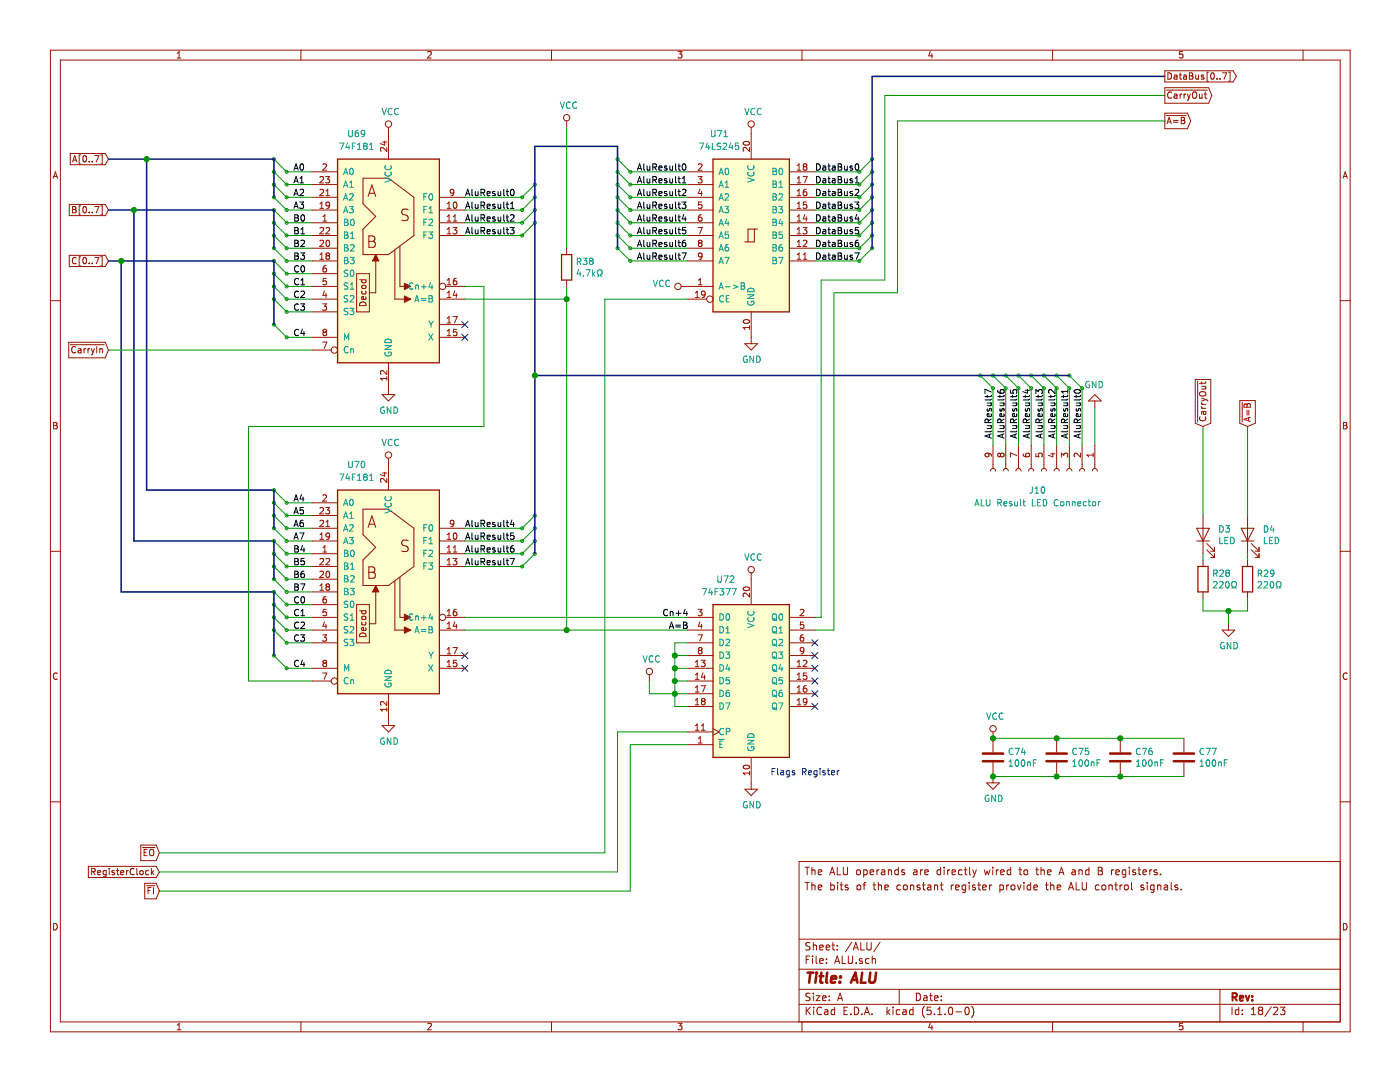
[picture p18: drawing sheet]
<svg xmlns="http://www.w3.org/2000/svg" width="279mm" height="216mm" viewBox="0 0 279 216" stroke-linecap="round" stroke-linejoin="round" font-family="sans-serif">
<g fill="#fffecd" stroke="#fffecd" stroke-width=".25">
<path d="M67.4 31.7h20.3v40.7h-20.3z" fill-rule="evenodd"/>
<path d="M67.4 97.8h20.3v40.6h-20.3z" fill-rule="evenodd"/>
<path d="M142.3 31.7h15.2v30.5h-15.2z" fill-rule="evenodd"/>
<path d="M142.3 120.6h15.2v30.5h-15.2z" fill-rule="evenodd"/>
</g>
<g fill="none" stroke="#981200" stroke-width=".2">
<path d="M10.1 10h259.3v195.9h-259.3zM12 12h255.5v191.9h-255.5zM35.4 11.6h.7M35.4 10.6l.3-.3v1.3M60.1 10v2M85.3 10.4l.6-.1 .2 .3-.8 1h.8M110.1 10v2M135.3 10.3h.8l-.4 .5 .3 .1v.6l-.1 .1-.6-.1M160.1 10v2M185.7 10.2l-.4 1h.9M186 10.7v.9M210.1 10v2"/>
<path d="M232.5 14.1h13.6l.6 1.1-.6 1.2h-13.6zM232.5 17.5h8.7l.6 1.5-.6 1.6h-8.7zM232.8 18h8.2M233.1 14.5a.64 .64 0 0 1 .7 .7 .64 .64 0 0 1-.7 .6zM233.8 18.5a.56 .56 0 0 0-.8 .5 .56 .56 0 0 0 .8 .5M234.3 15h.5l.1 .8M234.3 18.8h.5l.1 .8M234.9 15.3h-.4l-.2 .2v.2h.6M234.9 19.1h-.4l-.2 .2v.3h.6M235.3 15h.5M235.5 14.5v1.1l.3 .2M235.5 18.8v.8"/>
<path d="M235.9 18.8l-.4 .2M236 10.3h-.6v.6l.2-.1h.4v.7l-.1 .1-.5-.1M236.2 15h.5l.1 .8M236.3 18.8v.8M236.7 18.8l-.4 .2M236.8 15.3h-.4l-.2 .2v.2h.6M237 18.8l.3 .8M237.3 19.6l-.3 .4M237.4 14.5h.4l.3 .3-.3 .3 .3 .3-.2 .4h-.5zM237.4 15.1h.4M237.6 18.8l-.3 .8M238.1 18.5l.2-.2a.47 .47 0 0 1 .5 .5v.6l-.5 .2-.3-.4z"/>
<path d="M238.6 15l.1 .7h.5M239.2 15v.8M239.4 18.8v.8l.5-.1M239.9 18.8v.8M240.2 15h-.3l-.2 .1 .1 .2 .4 .1v.3h-.5M240.3 18.8h.5M240.5 18.3v1.1l.3 .2M241.2 14.4h-.3v1.8h.3M241.7 14.7l.2-.2a.67 .67 0 0 1 .5 .7 .67 .67 0 0 1-.5 .6l-.3-.5zM242.9 15.7v.1M243.5 15.7v.1M244 14.5h.8l-.5 1.3"/>
<path d="M245.2 14.4h.3v1.8h-.3M260.1 10v2M10.6 35.6l.5-1.3 .4 1.3M10.7 35.2h.7M14 30.6h7l.6 1.1-.6 1.2h-7zM14.5 32.3l.4-1.3 .4 1.3M14.6 32h.6M16.1 30.9h-.3v1.8h.3M16.7 31.2l.1-.2a.69 .69 0 0 1 .5 .7 .69 .69 0 0 1-.5 .6l-.3-.5zM17.8 32.2v.1M18.4 32.2v.1M18.9 31h.8l-.5 1.3"/>
<path d="M20.1 30.9h.3v1.8h-.3M62.3 34.3h5.1M62.3 39.4h5.1M62.3 36.8h5.1M63.8 35.4l.5-.2 .3 .4-.8 .9h.8M63.8 37.9l.5-.1 .3 .3-.8 .9h.8M64.4 32.8l.5-.1 .3 .3-.8 1h.8M65 35.2h.8l-.4 .5 .3 .1 .1 .5-.3 .2-.5-.1M65.1 39h.7M65.1 38.1l.3-.3v1.2M72.4 35.6h5.1l5.1 3.8v7.6l-5.1 3.8h-5.1v-5.1l2.6-2.5-2.6-2.6zM73.5 39.2l.7-2.3 .8 2.3"/>
<path d="M73.7 38.6h1.1M76.4 28.3h.8M76.8 28.2v.8l-.9-.3M77.2 29.4v.8l-.9-.8-.4 .3 .2 .5M77.5 25.4v6.3M87.7 39.4h5.1M90.6 38.3l-.3 .3-.3-.1-.2-.2 .1-.4 .4-.1 .3 .2-.2 .9-.4 .1M113.1 24.1v1.3M137.2 34.3h5.1M137.2 39.4h5.1M137.2 36.8h5.1M139.3 35.2h.8l-.4 .5 .3 .1 .1 .5-.2 .2-.6-.1"/>
<path d="M139.4 32.8l.5-.1 .2 .3-.8 1h.8M139.7 37.7l-.3 .9h.8M140 38.2v.8M148.4 28.3a.61 .61 0 0 1 .7-.1 .61 .61 0 0 1 .4 .6 .76 .76 0 0 1-1.2-.3zM149.6 29.4v.8l-.9-.8-.4 .3 .1 .5M149.9 25.4v6.3M157.5 34.3h5.1M157.5 39.4h5.1M157.5 36.8h5.1M159.1 34h.7M159.1 39h.7M159.1 36.5h.7"/>
<path d="M159.1 38.1l.4-.3v1.2M159.1 33l.4-.3v1.3M159.1 35.6l.4-.4v1.3M160.3 35.2h.8l-.5 1.3M160.6 33.2l-.3-.2 .3-.3h.2l.2 .2-.2 .3M160.6 33.2l-.3 .3 .1 .3 .2 .2 .3-.1 .1-.2v-.2l-.2-.3M160.6 33.2h.2M160.9 37.8l-.4 .1-.2 .4 .1 .6 .5 .1 .1-.2-.1-.5h-.3l-.3 .2M232.5 22.6h4.5l.6 1.5-.6 1.6h-4.5zM232.8 23.1h3.9M232.9 24.7l.4-1.3 .5 1.3M233 24.3h.6"/>
<path d="M234.2 24h.9M234.2 24.4h.9M235.7 24h.5M235.7 23.4l.7 .1v.3l-.2 .2 .3 .3-.1 .3-.7 .1zM268 35.6l.5-1.3 .4 1.3M268.1 35.2h.7M10.1 60h1.9M13.8 40.8h7.2l.6 1.1-.6 1.1h-7.2zM13.8 51h7.2l.6 1.1-.6 1.1h-7.2zM14.5 41.2l.6 .1v.3l-.2 .2 .3 .2-.1 .4-.6 .1zM14.5 41.8h.4M15.2 51.5a.5 .5 0 0 0-.6 0 .5 .5 0 0 0-.2 .6l.3 .5 .5-.1"/>
<path d="M16.1 41.1h-.3v1.8h.3M16.1 51.2h-.3v1.9h.3M16.7 41.3l.1-.1a.69 .69 0 0 1 .5 .6 .69 .69 0 0 1-.5 .7l-.3-.5zM16.7 51.5l.1-.1a.69 .69 0 0 1 .5 .6 .69 .69 0 0 1-.5 .6l-.3-.5zM17.8 42.3v.2M17.8 52.5v.1M18.4 42.3v.2M18.4 52.5v.1M18.9 41.2h.8l-.5 1.3M18.9 51.4h.8l-.5 1.2M20.1 41.1h.3v1.8h-.3M20.1 51.2h.3v1.9h-.3"/>
<path d="M62.3 59.7h5.1M62.3 57.1h5.1M62.3 54.6h5.1M62.3 44.4h5.1M62.3 41.9h5.1M62.3 47h5.1M62.3 52.1h5.1M62.3 49.5h5.1M63.8 41.6h.8M63.8 50.8l.4-.3v1.2M63.8 45.5l.5-.1 .3 .3-.8 1h.8M63.8 51.7h.8"/>
<path d="M63.8 40.7l.4-.4v1.3M63.8 48.1l.5-.2 .3 .4-.8 .9h.8M64.4 44.1h.8M64.4 43.2l.4-.4v1.3M64.8 58l-.4 .9h.8M65.1 45.5l.4-.1 .3 .3-.8 1h.8M65.1 58.5v.9M65.1 53h-.3a.79 .79 0 0 0-.1 1.3l.4-.1 .1-.5-.3-.2h-.2l-.3 .2M65.1 55.5h-.6l-.1 .7 .5-.2 .3 .3v.3l-.3 .2-.5-.1M65.2 48.1l.2-.2a.67 .67 0 0 1 .4 .7 .67 .67 0 0 1-.4 .6l-.3-.5zM65.3 51l-.2 .3v.3l.2 .1h.4l.1-.2v-.2l-.3-.3M65.3 51l-.2-.2 .2-.3h.2l.3 .2-.3 .3"/>
<path d="M65.3 51h.2M65.8 40.9l-.3 .2-.3-.1-.1-.1 .1-.5 .3-.1 .2 .1a.84 .84 0 0 1-.3 1.2h-.2M71.2 54.6h2.5v7.6h-2.5zM71.8 55.8h1.2M72.2 55.8v.4l.2 .2 .6-.1v-.5M72.2 57l.6-.1 .2 .3v.3h-.7zM72.2 58.1v.3l.2 .3 .6-.2v-.4M73 59.2v.4l-.1 .2-.7-.1v-.5h.3l.1 .6M73.6 47.1h.8a.56 .56 0 0 1 .4 .5 .56 .56 0 0 1-.4 .6 .61 .61 0 0 1 .5 .5 .61 .61 0 0 1-.4 .7h-.9zM73.6 48.2h.8M75 50.8v7.6h-1.3M78.8 49.9v9.8h1.9"/>
<path d="M79.8 49.1v8h.9M81.5 41.9l-.9-.2a.56 .56 0 0 0-.4 .6 .56 .56 0 0 0 .4 .5 .81 .81 0 0 1 .9 .6 .54 .54 0 0 1-.5 .6l-.8-.1M87.7 59.7h5.1M87.7 44.4h5.1M87.7 41.9h5.1M87.7 47h5.1M89 57.1h3.8M89.2 44.1h.8M89.2 41.6h.8M89.2 40.7l.4-.4v1.3M89.2 43.2l.4-.4v1.3M89.2 45.7l.4-.3v1.3"/>
<path d="M89.2 55.9l.4-.4v1.3M89.2 58.4l.4-.3v1.3M89.2 46.7h.8M89.2 59.4h.8M89.2 56.8h.8M90.4 45.4h.8l-.4 .5 .3 .1 .1 .4-.3 .3-.5-.2M90.5 44.1h.7M90.5 43.2l.3-.4v1.3M90.6 40.4l.2-.1a.67 .67 0 0 1 .4 .6 .67 .67 0 0 1-.4 .7l-.3-.5zM90.8 58l-.3 .9h.7M91.1 55.5l-.5 .2-.1 .4v.6l.6 .1 .1-.2-.1-.5-.4-.1-.2 .3M91.1 58.5v.9"/>
<path d="M113.1 49.5v1.3M113.1 55.9v1.2M135.9 57.1h6.4M137.2 59.7h3.8M137.2 44.4h5.1M137.2 41.9h5.1M137.2 47h5.1M137.2 52.1h5.1M137.2 49.5h5.1M138.8 59.4h.7M138.8 58.4l.3-.3v1.3M139.3 45.4h.9l-.6 1.3"/>
<path d="M139.4 56.8h.7M139.4 55.9l.4-.4v1.3M139.6 48.5l-.2-.3 .2-.3h.3l.2 .3-.2 .3M139.6 48.5l-.2 .2v.3l.2 .2 .4-.1 .1-.1v-.3l-.2-.2M139.6 48.5h.3M140 42.8h-.2a.79 .79 0 0 0-.2 1.3h.4l.1-.5-.2-.3h-.3l-.2 .3M140 40.3h-.5l-.1 .6 .5-.1 .2 .2v.4l-.2 .2-.5-.1M140.1 51l-.2 .3-.4-.1-.1-.2 .1-.4 .4-.1 .2 .2-.2 .9-.4 .1M140.7 58.6l-.2 .3-.4-.1-.1-.2 .1-.4 .4-.1 .1 .1a.84 .84 0 0 1-.3 1.2h-.2M150.6 45.7v2.6h-2M151.2 45.7h-1.9v2.6M157.5 44.4h5.1"/>
<path d="M157.5 41.9h5.1M157.5 47h5.1M157.5 52.1h5.1M157.5 49.5h5.1M159.1 44.1h.7M159.1 41.6h.7M159.1 46.7h.7M159.1 51.7h.7M159.1 49.2h.7M159.1 40.7l.4-.4v1.3M159.1 43.2l.4-.4v1.3M159.1 45.7l.4-.3v1.3"/>
<path d="M159.1 48.3l.4-.4v1.3M159.1 50.8l.4-.3v1.2M160.3 45.4h.7l-.4 .5 .4 .1v.4l-.2 .3-.5-.2M160.3 51.7h.7M160.3 48.1l.5-.2 .2 .4-.7 .9h.7M160.3 50.8l.4-.3v1.2M160.6 42.8l-.3 .9h.8M160.9 43.3v.8M161 40.3h-.6l-.1 .6 .5-.1 .2 .2v.4l-.2 .2-.5-.1M267.5 60h1.9M13.7 68.3h7.3l.6 1.5-.6 1.6h-7.3zM14.1 68.8h6.7"/>
<path d="M15.1 69.3a.6 .6 0 0 0-.9 .4 .6 .6 0 0 0 .6 .7l.3-.1M15.6 69.6h.5l.1 .8M16.2 69.9h-.4l-.2 .2v.3h.6M16.8 69.6v.8M17.2 69.6l-.4 .2M17.6 69.6v.8M17.9 69.6l-.3 .2M18.2 69.6l.3 .8M18.5 70.4l-.3 .4M18.8 69.6l-.3 .8M19.3 69.1v1.3M19.9 69.7l.5-.1 .1 .8"/>
<path d="M19.9 69.6v.8M62.3 62.2h5.1M62.3 67.3h5.1M62.3 69.8h3.8M64.4 60.6h.8l-.4 .5 .3 .1 .1 .5-.3 .2-.5-.1M64.4 68.2h.8l-.5 1.3M64.7 66.3l-.3 .2v.3l.3 .2 .4-.1 .1-.1v-.3l-.3-.2M64.7 66.3l-.3-.3 .3-.3h.2l.3 .3-.3 .3M64.7 66.3h.2M71.9 60.4a.67 .67 0 0 1 .8-.1 .67 .67 0 0 1 .3 .7h-1.2zM76.3 78.7h2.5l-1.3 1.3zM77.2 73.9v.8l-.9-.8-.4 .3 .2 .5"/>
<path d="M77.2 75.2v.7M77.2 75.5h-1.3l.4 .4M77.5 72.4v6.3M87.7 67.3h5.1M87.7 64.8h5.1M89.2 63.5l.4-.3v1.2M89.2 66.1l.4-.4v1.3M89.2 67h.8M89.2 64.4h.8M90.4 63.2h.8l-.5 1.2M91.1 65.7h-.6v.6l.4-.1 .3 .2v.4l-.3 .2-.4-.1M148.4 63.9a.61 .61 0 0 1 .7-.2 .61 .61 0 0 1 .4 .6 .76 .76 0 0 1-1.2-.2z"/>
<path d="M148.6 68.6h2.6l-1.3 1.2zM149.6 65v.7M149.6 65.4h-1.3l.4 .3M149.9 62.2v6.4M218.5 78.7l1.3 1.3h-2.6zM238.5 75.7h3.1v8.8l-1.5 .6-1.6-.6zM239 76v8.2M239.6 78.2a.84 .84 0 0 1 1 .3l-.1 .4a.84 .84 0 0 1-1.1-.2zM239.8 76.2v.5M239.8 79.4l.8 .3M239.8 77.1h.8M240.5 77.1l.1 .5h-.8"/>
<path d="M240.6 76.2l-.1 .3h-1.1M240.6 79.7l-.8 .3M240.6 79.7l.5 .3M247.4 79.9h3.1v4.6l-1.5 .6-1.6-.6zM10.7 84.3h.4l.3 .2-.3 .4 .3 .2-.2 .5h-.5zM10.7 84.9h.4M64.4 98.9l.5-.2 .3 .4-.8 .9h.8M76.4 94.4h.8M76.8 94.2v.8l-.9-.3M77.2 95.5v.8l-.9-.8-.4 .2 .2 .5M77.5 91.4v6.4M197.1 90.4l.3 .3-.1 .3-.2 .2-.4-.1-.1-.4 .2-.3 .9 .2 .1 .4"/>
<path d="M197.7 94a.51 .51 0 0 1 .5-.5 .51 .51 0 0 1 .5 .5M198.2 88.9v4.6M199.7 90.7l-.3-.3-.3 .3v.2l.3 .3 .3-.3M199.7 90.7l.2-.3h.3l.2 .3-.1 .3-.1 .2h-.3l-.2-.3M199.7 90.7v.2M200.2 94a.51 .51 0 0 1 .5-.5 .51 .51 0 0 1 .5 .5M200.7 88.9v4.6M202.7 94a.51 .51 0 0 1 .6-.5 .51 .51 0 0 1 .5 .5M202.9 90.9l-1.2-.5v.8M203.3 88.9v4.6M204.2 90.6l.1 .4 .5 .2 .6-.2v-.4l-.2-.2-.4 .2-.1 .3 .2 .3M205.3 94a.51 .51 0 0 1 .5-.5 .51 .51 0 0 1 .5 .5"/>
<path d="M205.8 88.9v4.6M206.7 90.5v.6l.6 .1-.1-.5 .3-.3h.3l.2 .3-.1 .5M207.8 94a.51 .51 0 0 1 .5-.5 .51 .51 0 0 1 .5 .5M208.3 88.9v4.6M209.7 90.6h.8M210.1 90.4v.8l-.9-.3M210.4 94a.51 .51 0 0 1 .5-.5 .51 .51 0 0 1 .5 .5M210.9 88.9v4.6M211.8 91.2v-.8l.5 .5 .1-.4 .5-.1 .2 .3-.1 .5M212.9 94a.51 .51 0 0 1 .5-.5 .51 .51 0 0 1 .5 .5M213.4 88.9v4.6M215.4 94a.51 .51 0 0 1 .6-.5 .51 .51 0 0 1 .5 .5"/>
<path d="M215.6 90.4v.8l-.9-.8-.3 .3 .1 .5M216 88.9v4.6M218 94a.51 .51 0 0 1 .5-.5 .51 .51 0 0 1 .5 .5M218.2 90.4v.8M218.2 90.8h-1.3l.4 .4M218.5 80v1.3M218.5 88.9v4.6M239.5 83.2a.56 .56 0 0 0 .5 .8 .56 .56 0 0 0 .5-.8M239.8 80.3l.2 .4M239.8 81.1l.2 .4M239.8 81.5h.8M239.8 80.7h.8"/>
<path d="M240.1 82.1l.1 .4 .1 .2h.3v-.6M240.6 82.1l-.7 .1v.5M247.9 80.3v3.9M248.3 80.7l.3-.1 .3 .2 .2-.3h.2l.2 .3v.5h-1.2zM248.9 80.8v.5M248.9 81.9v.9M249.2 83.4v.6M249.2 81.9v.9M249.5 83.2l-1.2 .5 1.2 .4M268.1 84.3h.4l.3 .2-.3 .4 .3 .2-.2 .5h-.5zM268.1 84.9h.4M10.1 110h1.9"/>
<path d="M62.3 110.5h5.1M62.3 107.9h5.1M62.3 113h5.1M62.3 118.1h5.1M62.3 100.3h5.1M62.3 115.6h5.1M62.3 105.4h5.1M62.3 102.9h5.1M63.8 106.7l.4-.4v1.3M63.8 116.9l.4-.4v1.3M63.8 101.4l.5-.1 .3 .3-.8 .9h.8M63.8 103.9l.5-.1 .3 .4-.8 .9h.8"/>
<path d="M63.8 111.6l.5-.2 .3 .4-.8 .9h.8M63.8 114.1l.5-.1 .3 .3-.8 .9h.8M63.8 107.6h.8M63.8 117.8h.8M64.4 109.2l.4-.3v1.3M64.4 110.2h.8M65 101.3h.8l-.4 .5 .3 .1 .1 .4-.3 .2-.5-.1M65.1 111.6l.4-.2 .3 .4-.8 .9h.8M65.1 119h-.3a.79 .79 0 0 0-.1 1.3h.4l.1-.5-.3-.3h-.2l-.3 .3M65.1 104.2l.3-.4v1.3M65.1 105.1h.7M65.2 114.1l.2-.1a.67 .67 0 0 1 .4 .6 .67 .67 0 0 1-.4 .6l-.3-.4z"/>
<path d="M65.3 117.1l-.2-.3 .2-.3h.2l.3 .3-.3 .3M65.3 117.1l-.2 .2v.4l.2 .1 .4-.1 .1-.1v-.3l-.3-.2M65.3 117.1h.2M65.8 106.9l-.3 .2h-.3l-.1-.2 .1-.5 .3-.1 .2 .2a.84 .84 0 0 1-.3 1.1h-.2M72.4 101.6h5.1l5.1 3.8v7.6l-5.1 3.8h-5.1v-5l2.6-2.6-2.6-2.5zM73.5 105.2l.7-2.3 .8 2.3M73.6 113.1h.8a.56 .56 0 0 1 .4 .6 .56 .56 0 0 1-.4 .5 .61 .61 0 0 1 .5 .6 .61 .61 0 0 1-.4 .6h-.9zM73.6 114.2h.8M73.7 104.6h1.1M75 116.8v7.7h-1.3M78.8 116v9.7h1.9M79.8 115.2v8h.9"/>
<path d="M81.5 107.9l-.9-.1a.56 .56 0 0 0-.4 .5 .56 .56 0 0 0 .4 .6 .81 .81 0 0 1 .9 .5 .54 .54 0 0 1-.5 .7l-.8-.1M87.7 110.5h5.1M87.7 107.9h5.1M87.7 113h5.1M87.7 105.4h5.1M89.2 106.7l.4-.4v1.3M89.2 109.2l.4-.3v1.3M89.2 111.8l.4-.4v1.3M89.2 110.2h.8M89.2 107.6h.8M89.2 112.7h.8M90.4 111.4h.8l-.4 .5 .3 .1 .1 .5-.3 .2-.5-.1"/>
<path d="M90.5 109.2l.3-.3v1.3M90.5 110.2h.7M90.6 106.5l.2-.2a.67 .67 0 0 1 .4 .7 .67 .67 0 0 1-.4 .6l-.3-.5zM90.6 104.4l-.3 .2-.3-.1-.2-.1 .1-.5 .4-.1 .3 .3-.2 .9-.4 .1M148.4 117.2a.61 .61 0 0 1 .7-.1 .61 .61 0 0 1 .4 .6 .76 .76 0 0 1-1.2-.3zM149.6 118.3v.8l-.9-.8-.4 .3 .1 .5M149.9 114.3v6.3M238.8 107.9h2.6M238.8 105.4h2.6l-1.3 2.5zM240.1 102.9v7.6M240.1 111.8v1.2M240.1 118.1v1.3"/>
<path d="M240.8 109.7l1.6 1.6M240.8 108.5l1.6 1.5M241.6 111.3h.8M241.6 110h.8M242.4 109.2v.8M242.4 110.5v.8M247.7 107.9h2.5M247.7 105.4h2.5l-1.2 2.5zM249 102.9v7.6M249 111.8v1.2M249 118.1v1.3M249.7 109.7l1.6 1.6"/>
<path d="M249.7 108.5l1.6 1.5M250.5 111.3h.8M250.5 110h.8M251.3 109.2v.8M251.3 110.5v.8M267.5 110h1.9M11.4 134.4a.62 .62 0 0 0-.8 .4 .62 .62 0 0 0 .6 .8l.2-.1M62.3 125.7h5.1M62.3 123.2h5.1M62.3 128.3h5.1M62.3 120.6h5.1M62.3 133.3h5.1"/>
<path d="M62.3 135.9h3.8M64.4 126.7h.8l-.4 .5 .3 .1 .1 .4-.3 .2-.5-.1M64.4 134.3h.8l-.5 1.3M64.7 132.3l-.3-.2 .3-.4h.2l.3 .3-.3 .3M64.7 132.3l-.3 .2v.3l.3 .2h.4l.1-.2v-.3l-.3-.2M64.7 132.3h.2M64.8 124.1l-.4 .9h.8M65.1 124.6v.8M65.1 121.6h-.6l-.1 .6 .5-.1 .3 .2v.3l-.3 .3-.5-.2M71.2 120.6h2.5v7.7h-2.5zM71.8 121.9h1.2M71.9 126.4a.67 .67 0 0 1 .8-.1 .67 .67 0 0 1 .3 .7h-1.2z"/>
<path d="M72.2 121.9v.4l.2 .2 .6-.1v-.5M72.2 123.1l.6-.1 .2 .2v.3l-.7 .1zM72.2 124.1v.4l.2 .2 .6-.1v-.5M73 125.3v.3l-.1 .2h-.7v-.5l.3-.1 .1 .6M77.2 140v.8l-.9-.8-.4 .2 .2 .5M77.5 138.4v6.4M87.7 125.7h5.1M87.7 133.3h5.1M87.7 130.8h5.1M89 123.2h3.8M89.2 121.9l.4-.3v1.3M89.2 124.5l.4-.4v1.3"/>
<path d="M89.2 129.6l.4-.4v1.3M89.2 132.1l.4-.4v1.3M89.2 125.4h.8M89.2 133h.8M89.2 122.9h.8M89.2 130.5h.8M90.4 129.2h.8l-.5 1.3M90.8 124.1l-.3 .9h.7M91.1 121.6l-.5 .1-.1 .4v.6l.6 .1 .1-.2-.1-.5h-.4l-.2 .2M91.1 124.6v.8M91.1 131.7h-.6v.7l.4-.2 .3 .3v.3l-.3 .2-.4-.1M129.6 134.6v1.3"/>
<path d="M137.2 125.7h5.1M137.2 123.2h5.1M137.2 128.3h5.1M137.2 133.3h5.1M137.2 130.8h5.1M137.2 135.9h5.1M137.2 138.4h5.1M138.8 133h.7M138.8 132.1l.3-.4v1.3M138.8 134.6l.3-.3v1.3M138.8 137.2l.3-.4v1.3M138.8 139.7l.3-.3v1.2"/>
<path d="M138.8 135.6h.7M138.8 138.1h.7M139.3 121.6h.8l-.4 .5 .3 .1 .1 .4-.2 .3-.6-.2M139.3 126.7h.9l-.6 1.2M139.6 129.8l-.2 .2v.3l.2 .2 .4-.1 .1-.1v-.3l-.2-.2M139.6 129.8l-.2-.3 .2-.3h.3l.2 .3-.2 .3M139.6 129.8h.3M139.7 124.1l-.3 .9h.8M139.9 131.7h.8l-.4 .5 .3 .2 .1 .4-.2 .2-.6-.1M139.9 136.8h.9l-.6 1.3M140 124.6v.8M140.2 139.9l-.2-.2 .2-.3h.3l.2 .2-.2 .3"/>
<path d="M140.2 139.9l-.2 .3v.3l.2 .1h.4l.1-.2v-.2l-.2-.3M140.2 139.9h.3M140.3 134.2l-.3 .9h.8M140.6 134.7v.9M157.5 125.7h5.1M157.5 123.2h5.1M157.5 128.3h5.1M157.5 133.3h5.1M157.5 130.8h5.1M157.5 135.9h5.1M157.5 138.4h5.1M159.1 133h.7"/>
<path d="M159.1 132.1l.4-.4v1.3M159.1 134.6l.4-.3v1.3M159.1 137.2l.4-.4v1.3M159.1 139.7l.4-.3v1.2M159.1 135.6h.7M159.1 138.1h.7M159.7 121.7l.5-.1 .2 .3-.8 1h.8M160.3 131.9l.5-.2 .2 .4-.7 .9h.7M160.3 126.7h-.2a.79 .79 0 0 0-.2 1.2h.4l.1-.5-.2-.2h-.3l-.2 .2M160.4 124.1h-.6l-.1 .6 .5-.1 .2 .3v.3l-.2 .2-.5-.1M160.4 129.8l-.2 .2-.4-.1-.1-.1 .1-.5 .4-.1 .2 .3-.1 .9-.5 .1M160.9 136.8l-.4 .2-.2 .4 .1 .6h.5l.1-.1-.1-.5-.3-.1-.3 .3"/>
<path d="M161 134.3h-.6l-.1 .6 .5-.1 .2 .2v.3l-.2 .3-.5-.2M161 139.9l-.2 .3-.4-.1-.1-.2 .1-.5h.4l.2 .1a.84 .84 0 0 1-.3 1.1h-.3M243.9 125.7h2.5l-1.2 1.3zM245.2 124.5v1.2M268.8 134.4a.62 .62 0 0 0-.8 .4 .62 .62 0 0 0 .6 .8l.2-.1M10.1 160h1.9M76.3 144.8h2.5l-1.3 1.2zM77.2 141.2v.7M77.2 141.6h-1.3l.4 .3M137.2 148.6h5.1M137.2 146h5.1M137.2 141h5.1"/>
<path d="M138.8 144.8l.3-.4v1.3M138.8 145.7h.7M138.8 140.6h.7M139.4 147.3l.4-.3v1.3M139.4 148.3h.7M140 145.7h.7M140 144.8l.3-.4v1.3M142.3 145.4l1.3 .6-1.3 .7M148.4 152.8a.61 .61 0 0 1 .7-.2 .61 .61 0 0 1 .4 .6 .76 .76 0 0 1-1.2-.2zM148.6 157.5h2.6l-1.3 1.2zM149.6 153.9v.7M149.6 154.3h-1.3l.4 .3"/>
<path d="M149.9 151.1v6.4M157.5 141h5.1M159.1 140.6h.7M196.9 156.2h2.5l-1.2 1.3zM198.2 146v4.1M198.2 152.1v4.1M210.9 147.3v2.8M210.9 152.1v2.8M223.6 147.3v2.8M223.6 152.1v2.8M236.3 147.3v2.8M236.3 152.1v2.8"/>
<path d="M267.5 160h1.9M17.6 172.9h13.6l.6 1.1-.6 1.1h-13.6zM18.3 173.9h.6l.1-.5-.7-.1v1.2M18.6 173.9l.4 .6M19.5 174.1l.6-.1-.1-.2-.3-.1-.2 .2 .1 .6h.4M21.2 173.8l-.4-.1-.2 .2 .1 .6h.5M21.2 173.7l-.1 1.2-.1 .1-.3-.1M21.8 173.3v.1M21.8 173.7v.8M22.8 173.8l-.3-.1-.2 .2 .1 .2 .4 .1v.3h-.5M23.2 173.7h.5M23.4 173.3v1.1l.3 .1"/>
<path d="M24.1 174.1l.6-.1-.1-.2-.3-.1-.2 .2 .1 .6h.4M25.3 173.7v.8M25.6 173.7l-.3 .2M26.8 173.4a.56 .56 0 0 0-.8 .5 .56 .56 0 0 0 .8 .5M27.3 173.3v1.1l.2 .1M28 173.8l.3-.1 .3 .2-.1 .6h-.4l-.2-.2zM28.1 168.6h3.1l.6 1.6-.6 1.5h-3.1zM28.5 169.1h2.4M28.8 170.1h.4M28.9 176.3h2.3l.6 1.5-.6 1.5h-2.3zM29.2 176.7h1.7M29.4 169.5h-.6v1.2h.6"/>
<path d="M29.5 177.7h.5M29.6 173.8l-.3-.1-.2 .2 .1 .6h.4M29.9 169.6l.3-.1a.44 .44 0 0 1 .5 .4l-.1 .7-.4 .1-.3-.1zM30.2 177.1h-.7v1.3M30.2 173.3v1.2M30.3 174.1l.4 .4M30.6 177.1v1.3M30.7 173.7l-.5 .5M160.7 176.1h.8M160.7 173.1h.8M161.1 173.1v1.4M161.1 176.1v1.5"/>
<path d="M162 173.1v1.4M162 176.1v1.5M162 173.7l.1-.1a.37 .37 0 0 1 .6 .2v.7M162 176.7h.1a.37 .37 0 0 1 .6 .1v.8M163.3 174.1l.7-.2-.1-.3h-.4l-.2 .2 .1 .7h.5M163.3 177.1l.7-.2-.1-.2-.4-.1-.2 .2 .1 .7h.5M165.6 174.5l.5-1.4 .5 1.4M165.7 174.1h.8M165.8 176.7l.4-.1 .3 .3v.5l-.3 .2-.4-.1M165.8 176.1v1.5M167.1 173.1v1.4h.7M167.2 176.1v.1"/>
<path d="M167.2 176.6v1M167.6 176.6h.6M167.9 176.1v1.3l.3 .2M168.3 173.1v1.2l.3 .2 .5-.1v-1.3M169.2 176.7l-.3-.1-.2 .2v.2l.5 .1v.4h-.5M171 173.7l.2-.1 .5 .1v.7l-.3 .1-.4-.1zM171.1 176.7l.2-.1 .4 .1v.7l-.2 .2-.4-.2zM172.2 176.6h.6M172.4 173.6h.4l.3 .2-.1 .6-.2 .1h-.4M172.4 173.6v1.5M172.8 176.1l-.4 .2v1.3M173.6 174.1l.8-.2-.1-.3h-.4l-.3 .2 .1 .7h.6"/>
<path d="M174.2 176.6h.6M174.4 176.1v1.3l.4 .2M175 173.6v.9M175.3 176.7l.2-.1 .4 .1v.9M175.3 176.1v1.5M175.4 173.6h-.3l-.1 .2M175.9 173.6h.6l.1 .9M176.6 173.9l-.5 .1-.2 .2 .2 .3h.5M176.6 177.1l.7-.2-.1-.2-.4-.1-.2 .2v.7h.6M177.3 173.6v.9M177.3 173.7l.2-.1h.4v.9M179.3 173.6h-.4l-.3 .2v.6l.3 .1h.4"/>
<path d="M179.3 173.1v1.4M179.7 176.7l-.4-.1-.3 .3 .1 .5 .2 .2 .4-.1M180.4 176.7l.2-.1 .4 .1v.7l-.2 .2-.4-.2zM180.5 173.6h-.4l-.2 .2 .1 .2 .5 .1v.4h-.6M181.7 176.7l.2-.1 .4 .1 .1 .9M181.7 176.6v1M182.4 173.6h.5l.1 .9M183 173.9l-.5 .1-.2 .2 .2 .3h.5M183.6 176.7l-.4-.1-.2 .2 .1 .2 .5 .1v.4h-.6M183.7 173.6v.9M184.1 176.6h.5M184.1 173.6l-.4 .2"/>
<path d="M184.3 176.1v1.3l.3 .2M184.6 174.1l.7-.2-.1-.3h-.4l-.2 .2v.7h.6M185.1 176.7h.6l.1 .9M185.8 176.9l-.5 .1-.2 .2 .2 .4 .5-.1M186.5 176.6v1M186.5 176.7l.2-.1 .4 .1v.9M187.6 176.6h.6M187.7 173.6h-.4l-.3 .2 .1 .7h.6M187.7 173.1v1.4M187.9 176.1v1.3l.3 .2M188.4 173.1v.1M188.4 173.6v.9"/>
<path d="M189.1 173.6v.9M189.6 173.6l-.5 .2M189.8 176.6v1M190 174.1l.7-.2-.1-.3h-.4l-.2 .2 .1 .7h.5M190.3 176.6l-.5 .3M190.7 177.1l.7-.2-.1-.2-.4-.1-.2 .2 .1 .7h.5M192 173.6h-.4l-.3 .2v.6l.3 .1h.4M192.4 173.6h.6M192.6 173.1v1.2l.4 .2M192.7 176.7l-.4-.1-.3 .3 .1 .5 .2 .2 .4-.1M192.7 176.6v1.2l-.3 .3-.3-.1M193.4 176.1v.1"/>
<path d="M193.4 176.6v1M193.5 173.1v1.2l.2 .2M194.1 173.6l.4 .9M194.5 174.5l-.4 .6M194.6 176.7l-.3-.1-.2 .2v.2l.5 .1v.4h-.5M194.8 173.6l-.3 .9M195.1 176.6h.6M195.4 176.1v1.3l.3 .2M196.1 177.1l.8-.2-.1-.2-.5-.1-.2 .2 .1 .7h.6M196.4 173.6l.3 .9 .3-.7 .3 .7 .3-.9M197.5 176.6v1M197.9 176.6l-.3 .1-.1 .2"/>
<path d="M198.1 173.1v.1M198.1 173.6v.9M198.8 173.6v.9M199.3 173.6l-.5 .2M199.5 176.7l.5-.1 .3 .3-.1 .5-.2 .2-.5-.1M199.5 176.6v1.5M199.7 174.1l.7-.2-.1-.3h-.4l-.2 .2 .1 .7h.5M200.9 176.6v1M201.4 176.6l-.4 .1-.1 .2M201.7 173.6h-.4l-.3 .2v.6l.3 .1h.4M201.7 173.1v1.4M201.8 176.7l.3-.1 .4 .1v.7l-.2 .2-.5-.2z"/>
<path d="M203.1 176.6l.3 1 .4-1M203.3 173.6h.6M203.6 173.1v1.2l.3 .2M204.3 176.1v.1M204.3 176.6v1M204.4 173.7l.2-.1 .5 .1v.7l-.3 .1-.4-.1zM205.7 176.7l-.4-.1-.3 .3 .1 .6h.6M205.7 176.1v1.5M206.3 177.1l.7-.2v-.2l-.4-.1-.3 .2 .1 .7h.6M206.7 173.6h.6M206.9 173.1v1.2l.4 .2M207.8 173.7v-.1a.37 .37 0 0 1 .6 .2v.7"/>
<path d="M207.8 173.1v1.4M208.6 176.6h.6M208.8 176.1v1.3l.4 .2M209 174.1l.8-.2-.1-.3h-.4l-.3 .2 .1 .7h.6M209.7 176.7h.1a.37 .37 0 0 1 .5 .1v.8M209.7 176.1v1.5M211 177.1l.7-.2-.1-.2-.4-.1-.2 .2 .1 .7h.5M211.3 174.5l.5-1.4 .5 1.4M211.5 174.1h.7M213.3 177.6l.4-1.5 .6 1.5M213.4 177.1h.7M214 173.6h.5l.1 .9"/>
<path d="M214.6 173.9l-.5 .1-.2 .2 .2 .3h.5M214.8 176.1v1.5h.7M215.3 173.7l.1-.1a.37 .37 0 0 1 .6 .2v.7M215.3 173.6v.9M216 176.1v1.2l.3 .3 .4-.1 .1-.2v-1.2M217.3 173.6h-.4l-.3 .2 .1 .7h.6M217.3 173.1v1.4M219.2 173.1h.5l.3 .2-.1 .3-.2 .2 .3 .1v.4l-.3 .2h-.5zM219.2 173.8h.5M219.3 176.7l-.4-.1-.3 .3 .1 .5 .2 .2 .4-.1M220 176.7l.2-.1 .4 .1v.7l-.2 .2-.4-.2zM221.3 176.7h.1a.37 .37 0 0 1 .6 .1v.8"/>
<path d="M221.3 176.6v1M221.8 173.6v.9M222.3 173.6l-.5 .2M222.5 176.6h.5M222.7 174.1l.7-.2-.1-.3h-.4l-.2 .2v.7h.6M222.7 176.1v1.3l.3 .2M223.5 176.6v1M224 176.6l-.5 .3M224.5 176.7l.2-.1 .4 .1v.7l-.2 .2-.4-.2zM224.7 173.6h-.5l-.2 .2v.6l.2 .1h.5M224.7 173.6v1.2l-.3 .3-.4-.1M225.4 173.1v.1"/>
<path d="M225.4 173.6v.9M225.8 176.1v1.3l.2 .2M226.6 173.6h-.4l-.2 .2 .1 .2 .5 .1v.4h-.6M227.1 173.6h.6M227.3 173.1v1.2l.4 .2M228.1 174.1l.7-.2-.1-.3h-.4l-.2 .2 .1 .7h.5M228.3 176.7a.37 .37 0 0 0-.6 .1v.2l.6 .1v.2l-.2 .3-.4-.1M229 176.1v.1M229 176.6v1M229.5 173.6v.9M229.9 173.6l-.4 .2M230.3 176.7l-.4-.1-.3 .3 .1 .5 .2 .2 .4-.1"/>
<path d="M230.3 176.6v1.2l-.3 .3-.3-.1M230.9 173.6a.37 .37 0 0 0-.6 .2l.1 .2 .5 .1 .1 .2-.3 .2h-.4M231 176.7h.1a.37 .37 0 0 1 .6 .1v.8M231 176.6v1M231.6 174.4v.1M232.4 176.7h.5l.1 .9M233 176.9l-.5 .1-.2 .2 .2 .4 .5-.1M233.7 176.1v1.3l.2 .2M235 176.7a.37 .37 0 0 0-.6 .1l.1 .2 .5 .1 .1 .2-.2 .3-.5-.1M235.7 177.4v.2M267.5 171.9h-108v32M10.7 184.3a.65 .65 0 0 1 .7 .6 .65 .65 0 0 1-.7 .7z"/>
<path d="M159.5 197.4h108M159.5 193.4h108M159.5 187.4h108M160.9 191.5h.5M161.6 190.8h-.7v1.5M161.7 198.2h-.6l-.3 .3 .1 .3 .7 .3v.4l-.2 .2-.6-.1M161.7 188.1h-.6l-.3 .2 .1 .4 .7 .3v.4l-.2 .2-.6-.1M162.2 190.8v.1M162.2 191.3v1M162.3 188.1v1.5M162.3 198.2v.1M162.3 198.7v1"/>
<path d="M162.3 188.7l.2-.1h.4v1M162.9 198.7h.8l-.8 1h.8M162.9 190.8v1.2l.2 .3M163.6 189.1l.7-.2-.1-.3h-.4l-.2 .2 .1 .7h.5M163.6 191.8l.7-.2-.1-.3h-.4l-.2 .2 .1 .7h.5M164.2 199.2l.7-.2-.1-.2-.4-.1-.2 .2v.7h.6M164.9 189.1l.7-.2-.1-.3h-.4l-.2 .2 .1 .7h.5M165 192.1v.2M165 191.3v.2M165.5 198.8v.1M165.5 199.5v.2M166 188.6h.6"/>
<path d="M166.2 188.1v1.3l.4 .2M166.6 192.3l.5-1.5 .5 1.5M166.7 191.8h.7M167.1 189.4v.2M167.1 188.6v.2M167.2 199.7l.4-1.5 .6 1.5M167.3 199.2h.7M168.1 190.8v1.5h.7M169.3 190.8v1.2l.3 .3h.3l.3-.3v-1.2M170 188l-1.3 1.9M170.3 189.6l.5-1.5 .5 1.5M170.4 189.1h.8"/>
<path d="M170.9 192.1v.2M171.8 188.1v1.5h.7M172.1 191.3a.37 .37 0 0 0-.6 .2l.1 .2 .5 .1v.2l-.2 .3-.4-.1M173 188.1v1.2l.3 .3h.3l.3-.3v-1.2M173.4 191.3h-.4l-.3 .2 .1 .6 .2 .2 .4-.1M174.1 191.4v-.1a.37 .37 0 0 1 .6 .2v.8M174.1 190.8v1.5M175.6 188l-1.2 1.9M179.5 197.4v3M182.9 198.2a.75 .75 0 0 1 .8 .7 .75 .75 0 0 1-.8 .8zM184.4 198.8h.5l.1 .9M185 199l-.5 .1-.2 .2 .2 .4 .5-.1"/>
<path d="M185.5 198.7h.6M185.7 198.2v1.3l.4 .2M186.5 199.2l.7-.2v-.2l-.5-.1-.2 .2 .1 .7h.6M187.9 198.8v.1M187.9 199.5v.2M243.5 197.4v6.5M268.1 184.3a.65 .65 0 0 1 .7 .6 .65 .65 0 0 1-.7 .7zM35.4 204.5l.3-.3v1.3M35.4 205.5h.7M60.1 203.9v2M85.3 204.3l.6-.1 .2 .3-.8 1h.8M110.1 203.9v2"/>
<path d="M135.3 204.2h.8l-.4 .5 .3 .1v.6l-.1 .1-.6-.1M159.5 200.4h108M160.1 203.9v2M160.9 201v1.5M161.1 201.6l.6 .9M161.7 201l-.8 .8M162.4 201v.1M162.4 201.5v1M163.9 201.1a.59 .59 0 0 0-.7 0 .59 .59 0 0 0-.2 .7 .56 .56 0 0 0 .3 .6 .56 .56 0 0 0 .6-.1M164.6 201.5h.6v1M165.2 201.8l-.5 .1-.2 .2 .2 .4 .5-.1M166.6 201.5h-.5l-.2 .3v.5l.2 .2 .5-.1"/>
<path d="M166.6 201v1.5M168.4 201.7h.5M169.1 201h-.7v1.5h.7M169.8 202.3v.2M170.5 201a.76 .76 0 0 1 .9 .7 .76 .76 0 0 1-.9 .8zM172 202.3v.2M172.5 202.5l.5-1.5 .5 1.5M172.6 202h.8M174 202.3v.2M177 201v1.5M177.1 201.9l.5 .6M177.6 201.5l-.6 .5"/>
<path d="M178.2 201v.1M178.2 201.5v1M179.6 201.5h-.4l-.3 .3v.5l.3 .2 .4-.1M180.2 201.5h.6l.1 1M180.9 201.8l-.5 .1-.3 .2 .3 .4 .5-.1M182.2 201.5h-.4l-.3 .3 .1 .5 .2 .2 .4-.1M182.2 201v1.5M184.5 200.8a1.71 1.71 0 0 0 0 2.2M185.7 204.1l-.4 1h.9M185.8 201h-.7l-.1 .7 .2-.2 .5 .1 .2 .2-.1 .5-.2 .2-.6-.2M186 204.6v.9M186.5 202.3v.2"/>
<path d="M187.1 202.5h.9M187.1 201.4l.5-.4v1.5M188.6 202.3v.2M189.4 201.1l.4-.1a.94 .94 0 0 1 0 1.5 .82 .82 0 0 1-.4-1.4zM190.8 201.9h1.1M192.8 201h.1a.8 .8 0 0 1 .5 .7 .8 .8 0 0 1-.5 .8 1 1 0 0 1-.1-1.5zM193.9 200.8a1.71 1.71 0 0 1 0 2.2M210.1 203.9v2M236 204.2h-.6v.6l.2-.1h.4v.7l-.1 .1-.5-.1M245.9 201v1.5M247.2 201.5h-.4l-.3 .3 .1 .6h.6M247.2 201v1.5"/>
<path d="M247.9 201.5v.2M247.9 202.3v.2M249.7 202.5h.9M249.7 201.4l.4-.4v1.5M251.4 201.6l-.3 .3 .1 .4 .2 .2 .5-.1 .1-.2v-.3l-.3-.3M251.4 201.6l-.3-.3 .3-.3h.5l.1 .2-.3 .4M251.4 201.6h.3M253.7 200.9l-1.3 1.9M254.1 201.1l.6-.1 .3 .4-.9 1.1h.9M255.5 201h.9l-.5 .5 .5 .2v.6l-.3 .2-.6-.2M260.1 203.9v2"/>
<circle cx="77.5" cy="24.8" r=".64"/>
<circle cx="113.1" cy="23.5" r=".64"/>
<circle cx="149.9" cy="24.8" r=".64"/>
<circle cx="88.3" cy="57.2" r=".64"/>
<circle cx="135.3" cy="57.2" r=".64"/>
<circle cx="141.7" cy="59.7" r=".64"/>
<circle cx="66.7" cy="69.9" r=".64"/>
<circle cx="77.5" cy="90.8" r=".64"/>
<circle cx="149.9" cy="113.7" r=".64"/>
<circle cx="66.7" cy="135.9" r=".64"/>
<circle cx="88.3" cy="123.2" r=".64"/>
<circle cx="129.6" cy="134" r=".64"/>
<circle cx="198.2" cy="145.4" r=".64"/>
</g>
<path d="M67.4 31.7h20.3v40.7h-20.3zM142.3 31.7h15.2v30.5h-15.2zM112.1 50.8h2v5.1h-2zM67.4 97.8h20.3v40.6h-20.3zM239.1 113h2v5.1h-2zM248 113h2v5.1h-2zM142.3 120.6h15.2v30.5h-15.2z" fill="none" stroke="#981200" stroke-width=".25"/>
<g fill="#981200" stroke="#981200" stroke-width=".2">
<path d="M75 50.8l.6 1.3h-1.2z"/>
<path d="M80.7 59.1l1.3 .6-1.3 .6z"/>
<path d="M80.7 56.5l1.3 .6-1.3 .7z"/>
<path d="M75 116.8l.6 1.3h-1.2z"/>
<path d="M80.7 125.1l1.3 .6-1.3 .7z"/>
<path d="M80.7 122.6l1.3 .6-1.3 .6z"/>
</g>
<g fill="none" stroke="#009596" stroke-width=".2">
<path d="M67.8 28.5h.8l-.5 1.3M68.6 34.8l.4-1.2 .4 1.2M68.6 39.9l.4-1.2 .4 1.2M68.6 37.4l.4-1.3 .4 1.3M68.7 34.5h.6M68.7 39.6h.6M68.7 37h.6M69.3 28.5l-.3 .9h.8M69.6 26v1.1l.2 .2h.3l.2-.2v-1.1M69.7 29v.8M69.8 38.8l.5-.1 .2 .3-.8 .9h.8M69.8 37.4h.7"/>
<path d="M69.8 36.5l.3-.4v1.3M69.9 33.7l.2-.1a.69 .69 0 0 1 .4 .6 .69 .69 0 0 1-.4 .6l-.3-.4zM70.3 29.2h.4M70.9 28.5h-.6v1.3M71.4 29.8h.7M71.4 28.9l.3-.4v1.3M71.5 26l-.4 .1a.87 .87 0 0 0 0 1.2l.4-.1v-.6l-.4-.1-.2 .2M72.8 29.1l-.3 .2v.3l.3 .2h.4l.1-.2v-.3l-.3-.2M72.8 26.6l-.3 .2-.3-.1-.1-.1v-.5l.4-.1 .3 .3-.2 .9-.4 .1M72.8 29.1l-.3-.2 .3-.4h.2l.3 .3-.3 .3M72.8 29.1h.2M73.8 29.8h.7"/>
<path d="M73.8 28.9l.3-.4v1.3M76.3 21.6l.4 1.3 .4-1.3M76.8 35.5l1.3 .4-1.3 .4M76.9 33.1a.56 .56 0 0 0 .6 .8 .56 .56 0 0 0 .5-.8M76.9 34.3a.56 .56 0 0 0 .6 .8 .56 .56 0 0 0 .5-.8M78.2 21.7a.56 .56 0 0 0-.8 .6 .56 .56 0 0 0 .8 .5M79.5 21.7a.56 .56 0 0 0-.8 .6 .56 .56 0 0 0 .8 .5M84.6 39.3h.4M85.2 38.7h-.6v1.2M85.7 38.8l.2-.1a.67 .67 0 0 1 .5 .6 .67 .67 0 0 1-.5 .6l-.3-.5zM111.8 20.3l.4 1.3 .5-1.3M113.8 20.5a.56 .56 0 0 0-.8 .5 .56 .56 0 0 0 .8 .5"/>
<path d="M115.1 20.5a.56 .56 0 0 0-.8 .5 .56 .56 0 0 0 .8 .5M139.6 28.5h.8l-.5 1.3M141.2 28.5l-.3 .9h.8M141.5 29v.8M142 26v1.1l.2 .2h.3l.2-.2v-1.1M142.1 28.5v1.3h.6M143.2 26h.8l-.5 1.3M143.5 34.8l.4-1.2 .5 1.2M143.5 37.4l.4-1.3 .5 1.3M143.5 39.9l.4-1.2 .5 1.2M143.6 34.5h.6M143.6 39.6h.6"/>
<path d="M143.6 37h.6M143.8 28.6l-.5-.1-.1 .2v.4l.6 .2v.3l-.2 .2h-.5M144.3 28.7l.5-.2 .2 .4-.7 .9h.7M144.5 27.3h.7M144.5 26.4l.3-.4v1.3M144.7 38.8l.5-.1 .2 .3-.7 .9h.7M144.7 37.4h.7M144.7 36.5l.4-.4v1.3M144.8 33.7l.2-.1a.69 .69 0 0 1 .4 .6 .69 .69 0 0 1-.4 .6l-.3-.4zM145.8 28.5l-.3 .9h.8M146.1 29v.8M147.4 28.5h-.6l-.1 .7 .2-.2 .5 .2v.5l-.2 .1-.5-.1"/>
<path d="M148.6 21.6l.5 1.3 .4-1.3M149.2 35.5l1.3 .4-1.3 .4M149.3 34.3a.56 .56 0 0 0 .5 .8 .56 .56 0 0 0 .5-.8M149.3 33.1a.56 .56 0 0 0 .5 .8 .56 .56 0 0 0 .5-.8M150.6 21.7a.56 .56 0 0 0-.8 .6 .56 .56 0 0 0 .8 .5M151.9 21.7a.56 .56 0 0 0-.8 .6 .56 .56 0 0 0 .8 .5M154.3 33.6l.6 .1v.4l-.2 .1 .3 .2-.1 .4h-.6zM154.3 38.7l.6 .1v.3l-.2 .2 .3 .2-.1 .4h-.6zM154.3 36.1l.6 .1v.4l-.2 .1 .3 .3-.1 .3-.6 .1zM154.3 39.3h.4M154.3 36.7h.4M154.3 34.2h.4"/>
<path d="M155.5 38.8l.4-.1 .3 .3-.8 .9h.8M155.5 37.4h.7M155.5 36.5l.3-.4v1.3M155.6 33.7l.2-.1a.67 .67 0 0 1 .4 .6 .67 .67 0 0 1-.4 .6l-.3-.4zM68.6 42.5l.4-1.3 .4 1.3M68.7 42.1h.6M68.7 43.7h.5l.2 .3-.2 .3 .3 .3-.2 .4h-.6zM68.7 46.3h.5l.2 .2-.2 .4 .3 .2-.2 .4h-.6zM68.7 48.8h.5l.2 .3-.2 .3 .3 .3-.2 .3-.6 .1zM68.7 51.4h.5l.2 .2-.2 .4 .3 .2-.2 .4h-.6zM68.7 44.3h.5M68.7 46.9h.5"/>
<path d="M68.7 52h.5M68.7 49.4h.5M69.4 54l-.5-.1-.2 .1v.4l.6 .2 .1 .3-.2 .3-.5-.1M69.4 56.5l-.5-.1-.2 .2v.3l.6 .3 .1 .3-.2 .2h-.5M69.4 59.1l-.5-.1-.2 .1v.4l.6 .2 .1 .3-.2 .2h-.5M69.7 41.2h.8l-.4 .5 .3 .1v.5l-.1 .2-.6-.2M69.9 51.4h.8l-.4 .4 .3 .2 .1 .4-.3 .2-.5-.1M69.9 59.1l.5-.1 .2 .3-.8 .9h.8M69.9 57.7h.7M69.9 56.8l.4-.4v1.3M70 48.9l.4-.1 .3 .4-.8 .9h.8M70 47.5h.7"/>
<path d="M70 46.6l.3-.3v1.2M70 54l.2-.1a.69 .69 0 0 1 .4 .6 .69 .69 0 0 1-.4 .7l-.2-.2-.1-.3zM70.1 43.9l.2-.2a.67 .67 0 0 1 .4 .7 .67 .67 0 0 1-.4 .6l-.3-.5zM82.4 56.6a.56 .56 0 0 0-.8 .5 .56 .56 0 0 0 .8 .5M82.9 59.9h.6M83 56.9v.8M83 57l.4-.1 .1 .8M84.1 59.6h.9M84.1 59.9h.9M84.1 57.2h1M84.6 44.3h.4M84.6 41.8h.4"/>
<path d="M84.6 56.7v1M84.6 46.9h.4M85.2 43.7h-.6v1.3M85.2 41.2h-.6v1.3M85.2 46.3h-.6v1.2M85.6 46.3h.7l-.4 .5 .4 .1v.5l-.2 .1-.5-.1M85.6 43.9l.5-.2 .2 .4-.7 .9h.7M85.6 42.5h.7M85.6 41.6l.4-.4v1.3M85.6 59h.4l.3 .2-.3 .4 .3 .2-.1 .4h-.6zM85.6 59.6h.4M85.9 56.4l-.3 .9h.8"/>
<path d="M86.2 56.9v.8M115.2 52.2l.6-.1 .1-.5-.7-.1v1.3M115.5 53.8l-.3 .9h.8M115.5 52.2l.4 .6M115.8 54.3v.8M116.4 51.5h.8l-.5 .5 .4 .1v.6l-.2 .1-.5-.1M116.4 55v.1M116.9 53.8h.9l-.6 1.3M117.9 52.1l-.3-.3 .3-.3h.2l.3 .3-.3 .3M117.9 52.1l-.3 .2 .1 .4 .2 .1 .3-.1 .2-.1v-.3l-.3-.2M117.9 52.1h.2M118.2 53.8v1.3"/>
<path d="M118.4 54.6l.3 .5M118.7 54.3l-.5 .4M119.2 55.1h.3v-.2a.55 .55 0 0 1-.2-.9 .55 .55 0 0 1 .8 0l.1 .2a.53 .53 0 0 1-.3 .7v.2h.3M130.4 55.9l.4 1.3 .4-1.3M132.4 56a.56 .56 0 0 0-.8 .5 .56 .56 0 0 0 .8 .5M133.6 56a.56 .56 0 0 0-.8 .5 .56 .56 0 0 0 .8 .5M143.5 57.7l.4-1.3 .5 1.3M143.5 42.5l.4-1.3 .5 1.3M143.5 45l.4-1.3 .5 1.3M143.5 47.5l.4-1.2 .5 1.2M143.5 50.1l.4-1.3 .5 1.3M143.5 52.6l.4-1.2 .5 1.2"/>
<path d="M143.6 42.1h.6M143.6 57.4h.6M143.6 44.7h.6M143.6 47.2h.6M143.6 49.7h.6M143.6 52.3h.6M144.4 59.1a.56 .56 0 0 0-.8 .5 .56 .56 0 0 0 .8 .5M144.7 41.2h.7l-.4 .5 .4 .1-.1 .6-.5 .1-.1-.2M144.7 51.4h.8l-.6 1.2M144.8 57.2h.9M144.9 59.6h.5M145 43.7l-.3 .9h.8"/>
<path d="M145.3 48.8l-.4 .1a.87 .87 0 0 0 0 1.2l.5-.1v-.6l-.5-.1-.2 .3M145.3 44.2v.8M145.4 46.3h-.6l-.1 .6 .2-.1h.4l.1 .6-.2 .1-.5-.1M145.5 59h-.6v1.2h.6M146.3 56.9l1 .3-1 .4M147.9 56.4l.6 .2 .1 .2-.3 .2 .3 .3-.1 .4h-.6zM147.9 57h.4M149.2 58.8h1.3l-1.3 .8h1.3M149.4 57.6a.67 .67 0 0 1 .7-.1 .67 .67 0 0 1 .4 .7h-1.3zM154.3 43.7l.6 .2v.3l-.2 .1 .3 .3-.1 .4h-.6zM154.3 44.3h.4M154.3 41.8h.4"/>
<path d="M154.3 41.2l.6 .1v.4l-.2 .1 .3 .2-.1 .4-.6 .1zM154.3 46.9h.4M154.3 46.3l.6 .1v.4l-.2 .1 .3 .2-.1 .4h-.6zM154.3 51.4l.6 .1v.3l-.2 .2 .3 .2-.1 .4h-.6zM154.3 52h.4M154.3 48.8l.6 .1v.4l-.2 .1 .3 .3-.1 .3-.6 .1zM154.3 49.4h.4M155.4 41.2h.8l-.4 .5 .3 .1v.5l-.2 .2-.5-.2M155.4 51.4h.8l-.5 1.2M155.8 43.7l-.3 .9h.7M156.1 48.8h-.3a.79 .79 0 0 0-.1 1.3l.4-.1v-.6l-.4-.1-.2 .3M156.1 44.2v.8"/>
<path d="M156.1 46.3h-.6v.6l.2-.1 .4 .1v.5l-.2 .1-.4-.1M68.7 67.9v-1.3l.5 .9 .4-.9v1.3M69.4 61.6l-.5-.1-.2 .1v.4l.6 .3 .1 .3-.2 .2-.5-.1M69.5 69.3a.56 .56 0 0 0-.8 .5 .56 .56 0 0 0 .8 .5M69.8 61.5h.8l-.4 .5 .4 .1v.6l-.2 .1-.6-.1M70 69.6v.8M70 69.7l.5-.1 .1 .8M76.8 69h1.3l-1.3 .7h1.3M76.9 70.3a.59 .59 0 0 0 .6 .8 .59 .59 0 0 0 .5-.8h-.4v.2M77 67.8a.67 .67 0 0 1 .7-.1 .67 .67 0 0 1 .4 .7h-1.3zM82.8 60.2l.4-1.2 .4 1.2M85.6 66.6l.8 1.3"/>
<path d="M85.6 64.1l.4 .6M86 64.7v.6M86.4 66.6l-.8 1.3M86.5 64.1l-.5 .6M149.1 71.1a.59 .59 0 0 0-.8 .6 .59 .59 0 0 0 .8 .6v-.5h-.2M149.3 60.1a.59 .59 0 0 0 .6 .8 .59 .59 0 0 0 .5-.8h-.5v.3M150.4 71v1.3l-.7-1.3v1.3M151 71a.64 .64 0 0 1 .7 .7 .64 .64 0 0 1-.7 .6zM217.4 76.2a.59 .59 0 0 0-.7 .5 .59 .59 0 0 0 .7 .6l.1-.5h-.3M218.7 76.1v1.3l-.7-1.3v1.3M219.3 76.1a.64 .64 0 0 1 .8 .6 .64 .64 0 0 1-.8 .7zM67.8 94.6h.8l-.5 1.3"/>
<path d="M69.3 94.5l-.3 .9h.8M69.6 92v1.1l.2 .2h.3l.2-.2v-1.1M69.7 95v.9M69.9 99.7l.2-.1a.69 .69 0 0 1 .4 .7 .69 .69 0 0 1-.4 .6l-.3-.5zM70.3 95.2h.4M70.8 92h.9l-.6 1.3M70.9 94.6h-.6v1.3M71.4 94.9l.3-.3v1.3M71.4 95.9h.7M72.2 92.2l.2-.2a.67 .67 0 0 1 .4 .7 .67 .67 0 0 1-.4 .6l-.3-.5zM72.8 95.1l-.3-.2 .3-.3h.2l.3 .2-.3 .3M72.8 95.1l-.3 .3v.2l.3 .3 .4-.1 .1-.2v-.2l-.3-.3"/>
<path d="M72.8 95.1h.2M73.8 94.9l.3-.3v1.3M73.8 95.9h.7M76.3 87.7l.4 1.2 .4-1.2M76.7 81.3a.59 .59 0 0 0-.8 .6 .59 .59 0 0 0 .8 .5v-.5h-.2M76.9 99.1a.56 .56 0 0 0 .6 .8 .56 .56 0 0 0 .5-.8M78 81.2v1.3l-.7-1.3v1.3M78.2 87.8a.56 .56 0 0 0-.8 .5 .56 .56 0 0 0 .8 .5M78.6 81.2a.64 .64 0 0 1 .7 .6 .64 .64 0 0 1-.7 .7zM79.5 87.8a.56 .56 0 0 0-.8 .5 .56 .56 0 0 0 .8 .5M195.8 99.7v1.2h.6M196.8 99.7v1l.3 .2h.3l.2-.2v-1"/>
<path d="M203.7 99.7v1.1l.1 .1M204.3 99.7v1.1l.3 .1M206 97.1v1.1l-.5 .2M206 99.7v1.2h.6M206.6 98.4h.7M206.6 97.5l.3-.4v1.3M207.7 99.7h-.6v1.2h.6M207.9 97.3l.2-.2a.67 .67 0 0 1 .4 .7 .67 .67 0 0 1-.4 .6l-.3-.5zM208.2 99.7a.64 .64 0 0 1 .7 .6 .64 .64 0 0 1-.7 .6zM211.2 99.8a.56 .56 0 0 0-.8 .5 .56 .56 0 0 0 .8 .5M217.3 99.7v1.1l.3 .1M68.6 108.5l.4-1.3 .4 1.3"/>
<path d="M68.6 100.9l.4-1.3 .4 1.3M68.6 106l.4-1.3 .4 1.3M68.6 103.4l.4-1.2 .4 1.2M68.7 108.2h.6M68.7 100.5h.6M68.7 105.6h.6M68.7 103.1h.6M68.7 109.8h.5l.2 .2-.2 .4 .3 .2-.2 .4h-.6zM68.7 112.3h.5l.2 .3-.2 .3 .3 .3-.2 .3-.6 .1zM68.7 114.9h.5l.2 .2-.2 .4 .3 .2-.2 .4h-.6zM68.7 117.4h.5l.2 .3-.2 .3 .3 .2-.2 .4-.6 .1zM68.7 110.4h.5"/>
<path d="M68.7 112.9h.5M68.7 118h.5M68.7 115.5h.5M69.7 107.2h.8l-.4 .5 .3 .1v.6l-.1 .1-.6-.1M69.8 104.8l.5-.1 .2 .4-.8 .9h.8M69.8 102.5l.3-.3v1.2M69.8 103.4h.7M69.9 117.4h.8l-.4 .5 .3 .1 .1 .4-.3 .3-.5-.2M70 115l.4-.1 .3 .3-.8 .9h.8M70 112.7l.3-.4v1.3M70 113.6h.7M70.1 109.9l.2-.1a.67 .67 0 0 1 .4 .6 .67 .67 0 0 1-.4 .6l-.3-.4z"/>
<path d="M76.8 101.5l1.3 .5-1.3 .4M76.9 100.4a.56 .56 0 0 0 .6 .8 .56 .56 0 0 0 .5-.8M84.6 110.4h.4M84.6 107.8h.4M84.6 112.9h.4M84.6 105.3h.4M85.2 104.7h-.6v1.3M85.2 107.2h-.6v1.3M85.2 109.8h-.6v1.2M85.2 112.3h-.6v1.3M85.6 112.3h.7l-.4 .5 .4 .1v.6l-.2 .1-.5-.1M85.6 107.6l.4-.4v1.3"/>
<path d="M85.6 109.9l.5-.1 .2 .3-.7 .9h.7M85.6 108.5h.7M85.7 104.8l.2-.1a.67 .67 0 0 1 .5 .6 .67 .67 0 0 1-.5 .7l-.3-.5zM140.2 117.4h.8l-.5 1.3M141.7 117.4l-.3 .9h.8M142 117.9v.8M142.7 118.1h.4M143.3 114.9v1.1l.2 .2h.2l.3-.2v-1.1M143.3 117.4h-.6v1.3M143.7 117.4h.8l-.5 .5 .4 .2v.5l-.2 .1-.5-.1M144.5 114.9h.8l-.5 1.3M144.9 117.4h.8l-.5 1.3"/>
<path d="M145.7 115l.5-.1 .3 .4-.8 .9h.8M146.1 117.4h.8l-.5 1.3M148.6 110.5l.5 1.3 .4-1.3M150.6 110.6a.56 .56 0 0 0-.8 .6 .56 .56 0 0 0 .8 .5M151.9 110.6a.56 .56 0 0 0-.8 .6 .56 .56 0 0 0 .8 .5M194.5 100.9l.5-1.2 .4 1.2M194.6 100.6h.7M199.1 100.3l.7-.1v-.4l-.7-.1v1.2M199.4 100.3l.5 .6M200.3 100.5l.6-.1v-.2l-.4-.1-.2 .2 .1 .6h.5M201.9 100.2l-.3-.1-.2 .2 .1 .2 .4 .1v.3h-.5M202.5 100.1l.1 .8 .5-.1"/>
<path d="M203.1 100.1v.8M204.1 100.1h.5M207.1 100.3h.4M211.8 100.2l.3-.1 .2 .2-.1 .6h-.3l-.3-.2zM212.9 100.2h.4l.1 .7M212.9 100.1v.8M214 100.2h.5l.1 .7M214 100.1v.8M215.1 100.5l.6-.1v-.2l-.4-.1-.2 .2 .1 .6h.5M216.8 100.2l-.4-.1-.2 .2 .1 .6h.5M217.2 100.1h.4M218.1 100.2l.3-.1 .3 .2-.2 .6h-.3l-.2-.2z"/>
<path d="M219.2 100.1v.8M219.6 100.1l-.4 .2M242.2 116.2l.5-.1 .2 .3-.8 .9h.8M242.2 114.4h.6l.1-.5-.7-.2v1.3M242.5 114.4l.4 .6M243.4 116.2l.5-.1 .2 .3-.8 .9h.8M243.4 113.9l.5-.2 .3 .4-.8 .9h.8M243.4 104.9a.64 .64 0 0 1 .8 .6 .64 .64 0 0 1-.8 .7zM243.4 107.2v1.3h.6M244.5 107.8h.4M244.6 104.9h.8l-.5 .5 .4 .1 .1 .4-.3 .3-.5-.2M244.7 116.2l.2-.1a.67 .67 0 0 1 .4 .6 .67 .67 0 0 1-.4 .6l-.3-.5z"/>
<path d="M244.9 114.3l-.3-.3 .3-.3h.2l.3 .3-.3 .3M244.9 114.3l-.3 .2 .1 .4 .2 .1h.3l.2-.2v-.3l-.3-.2M244.9 114.3h.2M245.1 107.2h-.6v1.3h.6M245.6 107.2a.64 .64 0 0 1 .7 .6 .64 .64 0 0 1-.7 .7zM245.8 117.3h.3v-.2a.54 .54 0 0 1-.3-.7 .54 .54 0 0 1 .8-.3l.2 .3a.53 .53 0 0 1-.3 .7v.2h.3M251.1 116.2l.4-.1 .3 .3-.8 .9h.8M251.1 114.4h.6l.1-.5-.7-.2v1.3M251.4 114.4l.4 .6M252.3 116.2l.5-.1 .2 .3-.8 .9h.8M252.3 113.9l.5-.2 .2 .4-.7 .9h.7M252.3 104.9a.64 .64 0 0 1 .7 .6 .64 .64 0 0 1-.7 .7z"/>
<path d="M252.3 107.2v1.3h.6M253.3 107.8h.5M253.6 116.2l.2-.1a.67 .67 0 0 1 .4 .6 .67 .67 0 0 1-.4 .6l-.3-.5zM253.8 104.9l-.3 .8h.8M254 107.2h-.7v1.3h.7M254.1 105.3v.9M254.3 114.3l-.3 .2h-.3l-.2-.2 .2-.5 .3-.1 .2 .2a.84 .84 0 0 1-.3 1.1h-.2M254.5 107.2a.64 .64 0 0 1 .7 .6 .64 .64 0 0 1-.7 .7zM254.7 117.3h.3v-.2a.54 .54 0 0 1-.3-.7 .54 .54 0 0 1 .8-.3l.2 .3a.53 .53 0 0 1-.3 .7v.2h.3M68.7 133.9v-1.3l.5 1 .4-1v1.3M69.4 120l-.5-.1-.2 .2v.3l.6 .3 .1 .3-.2 .2h-.5M69.4 122.6l-.5-.1-.2 .1v.4l.6 .2 .1 .3-.2 .2h-.5"/>
<path d="M69.4 125.1l-.5-.1-.2 .1v.4l.6 .3 .1 .3-.2 .2-.5-.1M69.4 127.6h-.5l-.2 .1v.3l.6 .3 .1 .3-.2 .2h-.5M69.5 135.3a.56 .56 0 0 0-.8 .5 .56 .56 0 0 0 .8 .5M69.8 127.6h.8l-.4 .4 .4 .2v.5l-.2 .1-.6-.1M69.9 125.1l.5-.1 .2 .4-.8 .9h.8M69.9 122.8l.4-.3v1.2M69.9 123.7h.7M70 120.1l.2-.2a.69 .69 0 0 1 .4 .7 .69 .69 0 0 1-.4 .6l-.2-.1-.1-.4zM70 135.6v.8M70 135.7h.5l.1 .7M76.8 135h1.3l-1.3 .8h1.3M76.9 136.3a.59 .59 0 0 0 .6 .8 .59 .59 0 0 0 .5-.8h-.4v.3"/>
<path d="M77 133.8a.67 .67 0 0 1 .7-.1 .67 .67 0 0 1 .4 .7h-1.3zM82.4 122.6a.56 .56 0 0 0-.8 .5 .56 .56 0 0 0 .8 .5M82.8 126.3l.4-1.3 .4 1.3M82.9 125.9h.6M83 122.9v.8M83 123h.4l.1 .7M84.1 125.6h.9M84.1 126h.9M84.1 123.3h1M84.6 122.8v.9M85.6 132.6l.8 1.3M85.6 125h.4l.3 .3-.3 .3 .3 .3-.1 .3-.6 .1z"/>
<path d="M85.6 125.6h.4M85.6 130.1l.4 .7M85.9 122.4l-.3 .9h.8M86 130.8v.6M86.2 122.9v.8M86.4 132.6l-.8 1.3M86.5 130.1l-.5 .7M128.3 130.8l.5 1.3 .4-1.3M130.3 131a.56 .56 0 0 0-.8 .5 .56 .56 0 0 0 .8 .5M131.6 131a.56 .56 0 0 0-.8 .5 .56 .56 0 0 0 .8 .5M143.7 125a.64 .64 0 0 1 .7 .7 .64 .64 0 0 1-.7 .6zM143.7 122.5a.64 .64 0 0 1 .7 .6 .64 .64 0 0 1-.7 .6z"/>
<path d="M143.7 127.6a.64 .64 0 0 1 .7 .6 .64 .64 0 0 1-.7 .6zM143.7 135.2a.64 .64 0 0 1 .7 .6 .64 .64 0 0 1-.7 .6zM143.7 130.1a.64 .64 0 0 1 .7 .6 .64 .64 0 0 1-.7 .7zM143.7 132.6a.64 .64 0 0 1 .7 .7 .64 .64 0 0 1-.7 .6zM143.7 137.7a.64 .64 0 0 1 .7 .7 .64 .64 0 0 1-.7 .6zM144.8 130.1h.8l-.4 .5 .3 .1 .1 .4-.2 .3-.6-.2M144.9 126.3h.7M144.9 127.7l.5-.1 .2 .3-.8 .9h.8M144.9 125.4l.3-.4v1.3M145 122.6l.2-.1a.67 .67 0 0 1 .4 .6 .67 .67 0 0 1-.4 .6l-.3-.4zM145.2 132.6l-.3 .9h.8M145.5 137.7l-.4 .1-.2 .5v.6h.6l.1-.1-.1-.5-.4-.1-.2 .3"/>
<path d="M145.5 133.1v.8M145.5 135.2h-.6v.6l.5-.1 .2 .2v.3l-.2 .2-.5-.1M149.2 124.4l1.3 .4-1.3 .4M149.3 122a.56 .56 0 0 0 .5 .8 .56 .56 0 0 0 .5-.8M149.3 123.2a.56 .56 0 0 0 .5 .8 .56 .56 0 0 0 .5-.8M154.2 125.2l.2-.2a.44 .44 0 0 1 .6 .5l-.1 .6-.5 .2-.2-.2zM154.2 122.7l.2-.2a.44 .44 0 0 1 .6 .4l-.1 .7-.5 .1-.2-.1zM154.2 127.7l.2-.1a.44 .44 0 0 1 .6 .4l-.1 .7-.5 .1-.2-.1zM154.2 135.4l.2-.2a.44 .44 0 0 1 .6 .4l-.1 .7-.5 .1-.2-.1zM154.2 130.3l.2-.2a.44 .44 0 0 1 .6 .4l-.1 .7-.5 .2-.2-.2zM154.2 132.8l.2-.2a.44 .44 0 0 1 .6 .5l-.1 .6-.5 .2-.2-.2zM154.2 137.9l.2-.2a.44 .44 0 0 1 .6 .5l-.1 .6-.5 .2-.2-.2z"/>
<path d="M154.4 128.5l.6 .5M154.4 126l.6 .4M154.4 133.6l.6 .4M154.4 136.1l.6 .5M154.4 138.7l.6 .4M154.4 123.4l.6 .5M154.4 131.1l.6 .4M155.4 130.1h.8l-.4 .5 .3 .1v.5l-.2 .2-.5-.2M155.5 126.3h.7M155.5 127.7l.4-.1 .3 .3-.8 .9h.8M155.5 125.4l.3-.4v1.3M155.6 122.6l.2-.1a.67 .67 0 0 1 .4 .6 .67 .67 0 0 1-.4 .6l-.3-.4z"/>
<path d="M155.8 132.6l-.3 .9h.7M156.1 137.7h-.3a.79 .79 0 0 0-.1 1.3l.4-.1v-.6l-.4-.1-.2 .3M156.1 133.1v.8M156.1 135.2h-.6v.6l.2-.1 .4 .1v.5l-.2 .1-.4-.1M244.3 128.3a.59 .59 0 0 0-.7 .5 .59 .59 0 0 0 .7 .6l.1-.5h-.3M245.6 128.2v1.3l-.7-1.3v1.3M246.3 128.2a.64 .64 0 0 1 .7 .6 .64 .64 0 0 1-.7 .7zM76.7 147.3a.59 .59 0 0 0-.8 .6 .59 .59 0 0 0 .8 .6v-.5h-.2M78 147.2v1.3l-.7-1.3v1.3M78.6 147.2a.64 .64 0 0 1 .7 .7 .64 .64 0 0 1-.7 .6zM143.4 147.5h1.1M143.7 148.5h.4"/>
<path d="M143.7 140.3a.64 .64 0 0 1 .7 .6 .64 .64 0 0 1-.7 .6zM144.3 147.9h-.6v1.2h.6M144.4 145.5a.56 .56 0 0 0-.8 .5 .56 .56 0 0 0 .8 .5M144.8 140.3h.9l-.6 1.2M144.9 146l.7-.1v-.4l-.7-.2v1.3M149.2 147.7h1.3l-1.3 .8h1.3M149.3 149a.59 .59 0 0 0 .6 .8 .59 .59 0 0 0 .5-.8h-.5v.3M149.4 146.5a.67 .67 0 0 1 .7-.1 .67 .67 0 0 1 .4 .7h-1.3zM150.4 159.9v1.3l-.7-1.3v1.3M151 159.9a.64 .64 0 0 1 .7 .7 .64 .64 0 0 1-.7 .6zM154.2 140.4l.2-.1a.44 .44 0 0 1 .6 .4l-.1 .7-.5 .1-.2-.1zM154.4 141.2l.6 .5"/>
<path d="M155.4 140.3h.8l-.5 1.2M196.9 142.3l.4 1.2 .4-1.2M197.3 158.7a.59 .59 0 0 0-.7 .6 .59 .59 0 0 0 .7 .6l.1-.5h-.3M198.7 158.7v1.2l-.8-1.2v1.2M198.9 142.4a.56 .56 0 0 0-.8 .5 .56 .56 0 0 0 .8 .5M199.3 158.7a.64 .64 0 0 1 .7 .6 .64 .64 0 0 1-.7 .6zM200.2 142.4a.56 .56 0 0 0-.8 .5 .56 .56 0 0 0 .8 .5M201.4 152.9h.7M201.4 152l.4-.4v1.3M202.2 149.4a.56 .56 0 0 0-.8 .5 .56 .56 0 0 0 .8 .5M202.6 149.3h.8l-.5 1.3M202.8 151.7l.1-.1a.67 .67 0 0 1 .5 .6 .67 .67 0 0 1-.5 .7 .83 .83 0 0 1-.1-1.2z"/>
<path d="M204 151.7l.1-.1a.69 .69 0 0 1 .4 .6 .69 .69 0 0 1-.4 .7 .83 .83 0 0 1-.1-1.2zM204.2 149.3l-.3 .8h.8M204.5 149.7v.9M205.1 152v.9M205.1 152.2l.5-.1v.8M206.2 152.2h.5M206.8 151.6h-.6v1.3M214.1 152.9h.7M214.1 152l.4-.4v1.3M214.9 149.4a.56 .56 0 0 0-.8 .5 .56 .56 0 0 0 .8 .5M215.3 149.3h.8l-.5 1.3M215.4 151.7l.2-.1a.67 .67 0 0 1 .5 .6 .67 .67 0 0 1-.5 .7l-.3-.5z"/>
<path d="M216.6 151.7l.2-.1a.69 .69 0 0 1 .4 .6 .69 .69 0 0 1-.4 .7l-.3-.5zM217.2 149.3h-.6v.6l.4-.1 .3 .2v.3l-.3 .3-.4-.2M217.8 152.2l.5-.1v.8M217.8 152v.9M218.9 152.2h.5M219.5 151.6h-.6v1.3M226.8 152.9h.7M226.8 152l.4-.4v1.3M227.6 149.4a.56 .56 0 0 0-.8 .5 .56 .56 0 0 0 .8 .5M228 149.3h.8l-.5 1.3M228.1 151.7l.2-.1a.67 .67 0 0 1 .5 .6 .67 .67 0 0 1-.5 .7l-.3-.5zM229.3 151.7l.2-.1a.69 .69 0 0 1 .4 .6 .69 .69 0 0 1-.4 .7l-.3-.5z"/>
<path d="M229.9 149.3l-.5 .1-.1 .5v.5l.6 .1 .1-.2-.1-.4-.4-.1-.2 .2M230.5 152.2l.5-.1v.8M230.5 152v.9M231.6 152.2h.5M232.2 151.6h-.6v1.3M239.5 152.9h.7M239.5 152l.4-.4v1.3M240.3 149.4a.56 .56 0 0 0-.8 .5 .56 .56 0 0 0 .8 .5M240.7 149.3h.8l-.5 1.3M240.8 151.7l.2-.1a.67 .67 0 0 1 .5 .6 .67 .67 0 0 1-.5 .7l-.3-.5zM241.9 149.3h.9l-.6 1.3M242 151.7l.2-.1a.69 .69 0 0 1 .4 .6 .69 .69 0 0 1-.4 .7l-.3-.5z"/>
<path d="M243.2 152.2l.5-.1v.8M243.2 152v.9M244.3 152.2h.5M244.9 151.6h-.6v1.3M149.1 160a.59 .59 0 0 0-.8 .6 .59 .59 0 0 0 .8 .6v-.5h-.2"/>
</g>
<g fill="none" stroke="#981200" stroke-width=".51">
<path d="M196.1 151.9h4.1M196.1 150.4h4.1M208.8 151.9h4.1M208.8 150.4h4.1M221.5 151.9h4.1M221.5 150.4h4.1M234.2 151.9h4.1M234.2 150.4h4.1M161.2 194.1h1.1M161.7 194.1l-.2 2M162.9 194.8l-.2 1.3M163 194.1l-.1 .2"/>
<path d="M163 194.1l.1 .1-.2 .1M163.6 194.8h.7M163.9 194.1l-.2 1.7 .1 .2 .4 .1M165.1 194.1l-.2 1.7 .2 .3M165.9 195.4l1-.2-.1-.4h-.8l-.2 1 .3 .3 .6-.1M167.6 195.9v.2M167.7 194.8l.1 .1-.1 .1M167.7 194.8v.2M169.8 196.1l.9-2 .4 2M170.1 195.5h.9M172.1 194.1l-.3 2h1M173.7 194.1l-.2 1.6 .1 .3a.66 .66 0 0 0 1-.3l.2-1.6"/>
</g>
<g fill="none" stroke="#009300" stroke-width=".2">
<path d="M232.5 19h-55.9v36.9h-12.7v67.3h-1.3M54.7 31.7l2.5 2.6h5.1M54.7 34.3l2.5 2.5h5.1M54.7 36.8l2.5 2.6h5.1M54.7 39.4l2.5 2.5h5.1M106.7 36.8l-2.5 2.6h-11.4M106.7 39.4l-2.5 2.5h-11.4M113.1 25.4v24.1M123.2 31.7l2.6 2.6h11.4M123.2 34.3l2.6 2.5h11.4M123.2 36.8l2.6 2.6h11.4M123.2 39.4l2.6 2.5h11.4"/>
<path d="M174 31.7l-2.5 2.6h-8.9M174 34.3l-2.5 2.5h-8.9M174 36.8l-2.5 2.6h-8.9M174 39.4l-2.5 2.5h-8.9M232.5 24.1h-53.4v34.3h-12.7v67.3h-3.8M54.7 41.9l2.5 2.5h5.1M54.7 44.4l2.5 2.6h5.1M54.7 47l2.5 2.5h5.1M54.7 49.5l2.5 2.6h5.1M54.7 52.1l2.5 2.5h5.1M54.7 54.6l2.5 2.5h5.1M54.7 57.1l2.5 2.6h5.1"/>
<path d="M54.7 59.7l2.5 2.5h5.1M92.8 57.1h3.8v28h-47v50.8h12.7M92.8 59.7h20.3M106.7 41.9l-2.5 2.5h-11.4M106.7 44.4l-2.5 2.6h-11.4M113.1 57.1v68.6M123.2 41.9l2.6 2.5h11.4M123.2 44.4l2.6 2.6h11.4M123.2 47l2.6 2.5h11.4M123.2 49.5l2.6 2.6h11.4M137.2 59.7h-16.5v110.5h-88.9M174 41.9l-2.5 2.5h-8.9"/>
<path d="M174 44.4l-2.5 2.6h-8.9M174 47l-2.5 2.5h-8.9M174 49.5l-2.5 2.6h-8.9M21.6 69.8h40.7M54.7 64.8l2.5 2.5h5.1M195.6 74.9l2.6 2.6v11.4M198.2 74.9l2.5 2.6v11.4M200.7 74.9l2.6 2.6v11.4M203.3 74.9l2.5 2.6v11.4M205.8 74.9l2.5 2.6v11.4M208.3 74.9l2.6 2.6v11.4M210.9 74.9l2.5 2.6v11.4"/>
<path d="M213.4 74.9l2.6 2.6v11.4M54.7 97.8l2.5 2.5h5.1M218.5 81.3v7.6M240.1 85.1v17.8M249 85.1v17.8M54.7 118.1l2.5 2.5h5.1M54.7 115.6l2.5 2.5h5.1M54.7 113l2.5 2.6h5.1M54.7 110.5l2.5 2.5h5.1M54.7 107.9l2.5 2.6h5.1M54.7 105.4l2.5 2.5h5.1M54.7 102.9l2.5 2.5h5.1"/>
<path d="M54.7 100.3l2.5 2.6h5.1M106.7 110.5l-2.5 2.5h-11.4M106.7 107.9l-2.5 2.6h-11.4M106.7 105.4l-2.5 2.5h-11.4M106.7 102.9l-2.5 2.5h-11.4M240.1 110.5v1.3M240.1 119.4v2.5h8.9v-2.5M249 110.5v1.3M54.7 130.8l2.5 2.5h5.1M54.7 125.7l2.5 2.6h5.1M54.7 123.2l2.5 2.5h5.1M54.7 120.6l2.5 2.6h5.1"/>
<path d="M92.8 125.7h44.4M92.8 123.2h44.4M129.6 135.9v2.5h7.6M134.7 135.9h2.5M134.7 133.3h2.5M134.7 130.8h2.5M137.2 128.3h-2.5v12.7h2.5M245.2 121.9v2.6M137.2 146h-14v28h-91.4M137.2 148.6h-11.4v29.2h-94M198.2 147.3h38.1M198.2 154.9h38.1"/>
<circle cx="54.7" cy="39.4" r=".3"/>
<circle cx="54.7" cy="31.7" r=".3"/>
<circle cx="54.7" cy="36.8" r=".3"/>
<circle cx="54.7" cy="34.3" r=".3"/>
<circle cx="57.2" cy="36.8" r=".3"/>
<circle cx="57.2" cy="34.3" r=".3"/>
<circle cx="57.2" cy="39.4" r=".3"/>
<circle cx="104.2" cy="39.4" r=".3"/>
<circle cx="106.7" cy="39.4" r=".3"/>
<circle cx="106.7" cy="36.8" r=".3"/>
<circle cx="123.2" cy="31.7" r=".3"/>
<circle cx="123.2" cy="34.3" r=".3"/>
<circle cx="123.2" cy="39.4" r=".3"/>
<circle cx="123.2" cy="36.8" r=".3"/>
<circle cx="125.8" cy="34.3" r=".3"/>
<circle cx="125.8" cy="36.8" r=".3"/>
<circle cx="125.8" cy="39.4" r=".3"/>
<circle cx="171.5" cy="39.4" r=".3"/>
<circle cx="171.5" cy="36.8" r=".3"/>
<circle cx="171.5" cy="34.3" r=".3"/>
<circle cx="174" cy="31.7" r=".3"/>
<circle cx="174" cy="39.4" r=".3"/>
<circle cx="174" cy="36.8" r=".3"/>
<circle cx="174" cy="34.3" r=".3"/>
<circle cx="54.7" cy="57.1" r=".3"/>
<circle cx="54.7" cy="41.9" r=".3"/>
<circle cx="54.7" cy="47" r=".3"/>
<circle cx="54.7" cy="49.5" r=".3"/>
<circle cx="54.7" cy="59.7" r=".3"/>
<circle cx="54.7" cy="52.1" r=".3"/>
<circle cx="54.7" cy="44.4" r=".3"/>
<circle cx="54.7" cy="54.6" r=".3"/>
<circle cx="57.2" cy="49.5" r=".3"/>
<circle cx="57.2" cy="52.1" r=".3"/>
<circle cx="57.2" cy="41.9" r=".3"/>
<circle cx="57.2" cy="44.4" r=".3"/>
<circle cx="57.2" cy="57.1" r=".3"/>
<circle cx="57.2" cy="59.7" r=".3"/>
<circle cx="57.2" cy="54.6" r=".3"/>
<circle cx="57.2" cy="47" r=".3"/>
<circle cx="104.2" cy="47" r=".3"/>
<circle cx="104.2" cy="44.4" r=".3"/>
<circle cx="104.2" cy="41.9" r=".3"/>
<circle cx="106.7" cy="41.9" r=".3"/>
<circle cx="106.7" cy="44.4" r=".3"/>
<circle cx="123.2" cy="47" r=".3"/>
<circle cx="123.2" cy="49.5" r=".3"/>
<circle cx="123.2" cy="44.4" r=".3"/>
<circle cx="123.2" cy="41.9" r=".3"/>
<circle cx="125.8" cy="41.9" r=".3"/>
<circle cx="125.8" cy="44.4" r=".3"/>
<circle cx="125.8" cy="52.1" r=".3"/>
<circle cx="125.8" cy="49.5" r=".3"/>
<circle cx="125.8" cy="47" r=".3"/>
<circle cx="171.5" cy="49.5" r=".3"/>
<circle cx="171.5" cy="52.1" r=".3"/>
<circle cx="171.5" cy="47" r=".3"/>
<circle cx="171.5" cy="41.9" r=".3"/>
<circle cx="171.5" cy="44.4" r=".3"/>
<circle cx="174" cy="47" r=".3"/>
<circle cx="174" cy="44.4" r=".3"/>
<circle cx="174" cy="41.9" r=".3"/>
<circle cx="174" cy="49.5" r=".3"/>
<circle cx="54.7" cy="64.8" r=".3"/>
<circle cx="57.2" cy="62.2" r=".3"/>
<circle cx="57.2" cy="67.3" r=".3"/>
<circle cx="195.6" cy="74.9" r=".3"/>
<circle cx="198.2" cy="77.5" r=".3"/>
<circle cx="198.2" cy="74.9" r=".3"/>
<circle cx="200.7" cy="77.5" r=".3"/>
<circle cx="200.7" cy="74.9" r=".3"/>
<circle cx="203.3" cy="77.5" r=".3"/>
<circle cx="203.3" cy="74.9" r=".3"/>
<circle cx="205.8" cy="74.9" r=".3"/>
<circle cx="205.8" cy="77.5" r=".3"/>
<circle cx="208.3" cy="77.5" r=".3"/>
<circle cx="208.3" cy="74.9" r=".3"/>
<circle cx="210.9" cy="74.9" r=".3"/>
<circle cx="210.9" cy="77.5" r=".3"/>
<circle cx="213.4" cy="77.5" r=".3"/>
<circle cx="213.4" cy="74.9" r=".3"/>
<circle cx="216" cy="77.5" r=".3"/>
<circle cx="54.7" cy="97.8" r=".3"/>
<circle cx="54.7" cy="102.9" r=".3"/>
<circle cx="54.7" cy="115.6" r=".3"/>
<circle cx="54.7" cy="107.9" r=".3"/>
<circle cx="54.7" cy="118.1" r=".3"/>
<circle cx="54.7" cy="110.5" r=".3"/>
<circle cx="54.7" cy="105.4" r=".3"/>
<circle cx="54.7" cy="100.3" r=".3"/>
<circle cx="54.7" cy="113" r=".3"/>
<circle cx="57.2" cy="107.9" r=".3"/>
<circle cx="57.2" cy="115.6" r=".3"/>
<circle cx="57.2" cy="102.9" r=".3"/>
<circle cx="57.2" cy="110.5" r=".3"/>
<circle cx="57.2" cy="118.1" r=".3"/>
<circle cx="57.2" cy="113" r=".3"/>
<circle cx="57.2" cy="100.3" r=".3"/>
<circle cx="57.2" cy="105.4" r=".3"/>
<circle cx="104.2" cy="113" r=".3"/>
<circle cx="104.2" cy="105.4" r=".3"/>
<circle cx="104.2" cy="107.9" r=".3"/>
<circle cx="104.2" cy="110.5" r=".3"/>
<circle cx="106.7" cy="105.4" r=".3"/>
<circle cx="106.7" cy="107.9" r=".3"/>
<circle cx="106.7" cy="110.5" r=".3"/>
<circle cx="106.7" cy="102.9" r=".3"/>
<circle cx="54.7" cy="130.8" r=".3"/>
<circle cx="54.7" cy="125.7" r=".3"/>
<circle cx="54.7" cy="123.2" r=".3"/>
<circle cx="54.7" cy="120.6" r=".3"/>
<circle cx="57.2" cy="125.7" r=".3"/>
<circle cx="57.2" cy="123.2" r=".3"/>
<circle cx="57.2" cy="133.3" r=".3"/>
<circle cx="57.2" cy="120.6" r=".3"/>
<circle cx="57.2" cy="128.3" r=".3"/>
</g>
<g fill="none" stroke="#000" stroke-width=".2">
<path d="M58.7 34l.4-1.3 .4 1.3M58.7 36.5l.4-1.3 .4 1.3M58.7 39l.4-1.2 .4 1.2M58.8 33.6h.6M58.8 36.1h.6M58.8 38.7h.6M59.9 37.9l.5-.1 .2 .3-.8 .9h.8M59.9 36.5h.7M59.9 35.6l.3-.4v1.3M60 32.8l.2-.1a.69 .69 0 0 1 .4 .6 .69 .69 0 0 1-.4 .7l-.3-.5zM92.9 39l.5-1.2 .4 1.2M93 38.7h.7"/>
<path d="M94.2 37.8v1.1l.2 .1M94.8 38.2l.1 .8 .5-.1M95.4 38.2v.8M96 38.4l.7-.1v-.4l-.7-.1v1.2M96.3 38.4l.4 .6M97.2 38.6l.6-.1v-.2l-.4-.1-.2 .2 .1 .6h.5M98.8 38.3l-.3-.1-.2 .2 .1 .2 .4 .1v.3h-.5M99.4 38.2v.8l.5-.1M99.9 38.2v.8M100.5 37.8v1.1l.2 .1M101 38.2h.5M101.2 37.8v1.1l.3 .1"/>
<path d="M102 37.9l.2-.1a.67 .67 0 0 1 .4 .6 .67 .67 0 0 1-.4 .6l-.3-.4zM127.2 34l.4-1.3 .4 1.3M127.2 36.5l.4-1.3 .4 1.3M127.2 39l.4-1.2 .4 1.2M127.3 33.6h.6M127.3 36.1h.6M127.3 38.7h.6M128.5 32.7v1.1l.2 .2M128.5 35.2v1.1l.2 .2M128.5 37.8v1.1l.2 .1M129.1 33.1l.1 .8 .5-.1M129.1 35.7l.1 .7h.5"/>
<path d="M129.1 38.2l.1 .8 .5-.1M129.7 33.1v.9M129.7 35.7v.8M129.7 38.2v.8M130.3 33.4l.7-.2v-.4l-.7-.1v1.3M130.3 38.4l.7-.1v-.4l-.7-.1v1.2M130.3 35.9l.7-.1v-.4l-.7-.2v1.3M130.6 33.4l.4 .6M130.6 35.9l.4 .6M130.6 38.4l.4 .6M131.5 33.5l.6-.1v-.2l-.4-.1-.2 .2 .1 .6h.5M131.5 36.1l.6-.1v-.3h-.4l-.2 .1 .1 .6h.5"/>
<path d="M131.5 38.6l.6-.1v-.2l-.4-.1-.2 .2 .1 .6h.5M133.1 33.2l-.3-.1-.2 .2v.2l.5 .1v.3h-.5M133.1 35.7h-.3l-.2 .1v.2l.5 .1v.3h-.5M133.1 38.3l-.3-.1-.2 .2v.2l.5 .1v.3h-.5M133.7 33.1v.8l.5-.1M133.7 35.7v.7h.5M133.7 38.2v.8l.5-.1M134.2 33.1v.9M134.2 35.7v.8M134.2 38.2v.8M134.8 35.2v1.1l.2 .2M134.8 32.7v1.1l.2 .2"/>
<path d="M134.8 37.8v1.1l.2 .1M135.3 38.2h.5M135.3 35.7h.5M135.3 33.1h.5M135.5 32.7v1.1l.3 .2M135.5 35.2v1.1l.3 .2M135.5 37.8v1.1l.3 .1M136.1 36.5h.8M136.1 37.9l.5-.1 .3 .3-.8 .9h.8M136.1 35.6l.4-.4v1.3M136.3 32.8l.2-.1a.67 .67 0 0 1 .4 .6 .67 .67 0 0 1-.4 .7l-.4-.5zM163 32.7a.64 .64 0 0 1 .7 .6 .64 .64 0 0 1-.7 .7z"/>
<path d="M163 35.2a.64 .64 0 0 1 .7 .7 .64 .64 0 0 1-.7 .6zM163 37.8a.64 .64 0 0 1 .7 .6 .64 .64 0 0 1-.7 .6zM164.2 33.2h.5l.1 .8M164.2 35.7h.5l.1 .8M164.2 38.3h.5l.1 .7M164.8 33.4l-.4 .1-.2 .2v.2h.6M164.8 36h-.4l-.2 .2v.2h.6M164.8 38.5l-.4 .1-.2 .1v.3h.6M165.2 38.2h.5M165.2 35.7h.5M165.2 33.1h.5M165.4 32.7v1.1l.3 .2"/>
<path d="M165.4 35.2v1.1l.3 .2M165.4 37.8v1.1l.3 .1M166.1 33.2h.5l.1 .8M166.1 35.7h.5l.1 .8M166.1 38.3h.5l.1 .7M166.7 33.4l-.5 .1-.1 .2v.2h.6M166.7 36h-.5l-.1 .2v.2h.6M166.7 38.5l-.5 .1-.1 .1v.3h.6M167.3 32.7h.4l.3 .2-.3 .4 .3 .2-.2 .5h-.5zM167.3 35.2h.4l.3 .3-.3 .3 .3 .3-.2 .4h-.5zM167.3 37.8h.4l.3 .2-.3 .4 .3 .2-.2 .4h-.5zM167.3 38.4h.4"/>
<path d="M167.3 35.8h.4M167.3 33.3h.4M168.5 33.1l.1 .8 .5-.1M168.5 35.7l.1 .7h.5M168.5 38.2l.1 .8 .5-.1M169.1 33.1v.9M169.1 35.7v.8M169.1 38.2v.8M170.1 33.2l-.3-.1-.2 .2 .1 .2 .4 .1v.3h-.5M170.1 35.7h-.3l-.2 .1 .1 .2 .4 .1v.3h-.5M170.1 38.3l-.3-.1-.2 .2 .1 .2 .4 .1v.3h-.5M170.7 36.5h.7"/>
<path d="M170.7 37.9l.5-.1 .2 .3-.8 .9h.8M170.7 35.6l.3-.4v1.3M170.8 32.8l.2-.1a.69 .69 0 0 1 .4 .6 .69 .69 0 0 1-.4 .7 .83 .83 0 0 1-.2-1.2zM58.7 41.6l.4-1.3 .4 1.3M58.8 41.2h.6M58.8 42.8h.5l.2 .3-.2 .4 .3 .2-.2 .4h-.6zM58.8 45.4h.5l.2 .2-.2 .4 .3 .2-.2 .4-.6 .1zM58.8 47.9h.5l.2 .3-.2 .3 .3 .3-.2 .3-.6 .1zM58.8 50.5h.5l.2 .2-.2 .4 .3 .2-.2 .4h-.6zM58.8 43.5h.5M58.8 46h.5M58.8 48.5h.5"/>
<path d="M58.8 51.1h.5M59.6 53.1a.56 .56 0 0 0-.8 .5 .56 .56 0 0 0 .8 .6M59.6 55.7a.56 .56 0 0 0-.8 .5 .56 .56 0 0 0 .8 .5M59.6 58.2a.56 .56 0 0 0-.8 .5 .56 .56 0 0 0 .8 .5M59.8 40.3h.8l-.4 .5 .3 .1v.6l-.1 .1-.6-.1M60 50.5h.8l-.4 .5 .3 .1 .1 .4-.3 .2-.5-.1M60.1 48.1l.4-.2 .3 .4-.8 .9h.8M60.1 58.2l.4-.1 .3 .3-.8 1h.8M60.1 46.7h.7M60.1 45.7l.3-.3v1.3M60.1 55.9l.3-.4v1.3M60.1 56.8h.7"/>
<path d="M60.2 43l.2-.2a.67 .67 0 0 1 .4 .7 .67 .67 0 0 1-.4 .6l-.3-.5zM60.2 53.1l.2-.1a.67 .67 0 0 1 .4 .6 .67 .67 0 0 1-.4 .7l-.3-.5zM92.9 41.6l.5-1.3 .4 1.3M92.9 44.1l.5-1.3 .4 1.3M92.9 46.7l.5-1.3 .4 1.3M93 41.2h.7M93 43.8h.7M93 46.3h.7M94.2 40.3v1.1l.2 .2M94.2 42.8v1.1l.2 .2M94.2 45.4v1.1l.2 .2M94.8 40.7l.1 .8h.5"/>
<path d="M94.8 43.3l.1 .8 .5-.1M94.8 45.8l.1 .8 .5-.1M95.4 40.7v.9M95.4 43.3v.8M95.4 45.8v.9M96 41l.7-.1v-.5l-.7-.1v1.3M96 43.5l.7-.1v-.4l-.7-.2v1.3M96 46.1l.7-.2v-.4l-.7-.1v1.3M96.3 41l.4 .6M96.3 43.5l.4 .6M96.3 46.1l.4 .6M97.2 41.1l.6-.1v-.2l-.4-.1-.2 .2 .1 .6h.5"/>
<path d="M97.2 43.7l.6-.1v-.3h-.4l-.2 .2 .1 .6h.5M97.2 46.2l.6-.1v-.2l-.4-.1-.2 .2 .1 .6h.5M98.8 40.8l-.3-.1-.2 .2 .1 .2 .4 .1v.3h-.5M98.8 43.3h-.3l-.2 .2 .1 .1 .4 .2v.3h-.5M98.8 45.9l-.3-.1-.2 .2 .1 .2 .4 .1v.3h-.5M99.4 40.7v.8h.5M99.4 43.3v.8l.5-.1M99.4 45.8v.8l.5-.1M99.9 40.7v.9M99.9 43.3v.8M99.9 45.8v.9M100.5 40.3v1.1l.2 .2"/>
<path d="M100.5 42.8v1.1l.2 .2M100.5 45.4v1.1l.2 .2M101 45.8h.5M101 43.3h.5M101 40.7h.5M101.2 40.3v1.1l.3 .2M101.2 42.8v1.1l.3 .2M101.2 45.4v1.1l.3 .2M101.8 45.4h.8l-.4 .5 .3 .1v.5l-.2 .2-.5-.2M101.9 41.6h.7M101.9 43l.4-.2 .3 .4-.8 .9h.8M101.9 40.7l.3-.4v1.3"/>
<path d="M127.2 41.6l.4-1.3 .4 1.3M127.2 44.1l.4-1.3 .4 1.3M127.2 46.7l.4-1.3 .4 1.3M127.2 49.2l.4-1.3 .4 1.3M127.2 51.7l.4-1.2 .4 1.2M127.3 41.2h.6M127.3 43.8h.6M127.3 46.3h.6M127.3 48.8h.6M127.3 51.4h.6M128.5 40.3v1.1l.2 .2M128.5 42.8v1.1l.2 .2"/>
<path d="M128.5 45.4v1.1l.2 .2M128.5 47.9v1.1l.2 .2M128.5 50.5v1.1l.2 .1M129.1 40.7l.1 .8h.5M129.1 43.3l.1 .8 .5-.1M129.1 45.8l.1 .8 .5-.1M129.1 48.4l.1 .7h.5M129.1 50.9l.1 .8 .5-.1M129.7 40.7v.9M129.7 43.3v.8M129.7 45.8v.9M129.7 48.4v.8"/>
<path d="M129.7 50.9v.8M130.3 41l.7-.1v-.5l-.7-.1v1.3M130.3 43.5l.7-.1v-.4l-.7-.2v1.3M130.3 46.1l.7-.2v-.4l-.7-.1v1.3M130.3 48.6l.7-.1v-.4l-.7-.2v1.3M130.3 51.1l.7-.1v-.4l-.7-.1v1.2M130.6 41l.4 .6M130.6 43.5l.4 .6M130.6 46.1l.4 .6M130.6 48.6l.4 .6M130.6 51.1l.4 .6M131.5 41.1l.6-.1v-.2l-.4-.1-.2 .2 .1 .6h.5"/>
<path d="M131.5 43.7l.6-.1v-.3h-.4l-.2 .2 .1 .6h.5M131.5 46.2l.6-.1v-.2l-.4-.1-.2 .2 .1 .6h.5M131.5 48.8l.6-.1v-.3h-.4l-.2 .1 .1 .6h.5M131.5 51.3l.6-.1v-.2l-.4-.1-.2 .2 .1 .6h.5M133.1 40.8l-.3-.1-.2 .2v.2l.5 .1v.3h-.5M133.1 43.3h-.3l-.2 .2v.1l.5 .2v.3h-.5M133.1 45.9l-.3-.1-.2 .2v.2l.5 .1v.3h-.5M133.1 48.4h-.3l-.2 .1v.2l.5 .1v.3h-.5M133.1 51l-.3-.1-.2 .2v.2l.5 .1v.3h-.5M133.7 40.7v.8h.5M133.7 43.3v.8l.5-.1M133.7 45.8v.8l.5-.1"/>
<path d="M133.7 48.4v.7h.5M133.7 50.9v.8l.5-.1M134.2 40.7v.9M134.2 43.3v.8M134.2 45.8v.9M134.2 48.4v.8M134.2 50.9v.8M134.8 40.3v1.1l.2 .2M134.8 42.8v1.1l.2 .2M134.8 45.4v1.1l.2 .2M134.8 47.9v1.1l.2 .2M134.8 50.5v1.1l.2 .1"/>
<path d="M135.3 50.9h.5M135.3 48.4h.5M135.3 45.8h.5M135.3 43.3h.5M135.3 40.7h.5M135.5 40.3v1.1l.3 .2M135.5 42.8v1.1l.3 .2M135.5 45.4v1.1l.3 .2M135.5 47.9v1.1l.3 .2M135.5 50.5v1.1l.3 .1M136.1 40.3h.8l-.4 .5 .3 .1v.6l-.2 .1-.5-.1M136.1 50.5h.8l-.5 1.2"/>
<path d="M136.5 42.8l-.4 .9h.8M136.8 47.9h-.3a.79 .79 0 0 0-.1 1.3l.4-.1v-.6l-.4-.1-.3 .3M136.8 43.3v.8M136.8 45.4h-.6l-.1 .6 .3-.1 .4 .1v.5l-.2 .2-.5-.2M163 40.3a.64 .64 0 0 1 .7 .6 .64 .64 0 0 1-.7 .7zM163 42.8a.64 .64 0 0 1 .7 .7 .64 .64 0 0 1-.7 .6zM163 45.4a.64 .64 0 0 1 .7 .6 .64 .64 0 0 1-.7 .7zM163 47.9a.64 .64 0 0 1 .7 .7 .64 .64 0 0 1-.7 .6zM163 50.5a.64 .64 0 0 1 .7 .6 .64 .64 0 0 1-.7 .6zM164.2 40.8h.5l.1 .8M164.2 43.3h.5l.1 .8M164.2 45.9h.5l.1 .8"/>
<path d="M164.2 48.4h.5l.1 .8M164.2 51h.5l.1 .7M164.8 41l-.4 .1-.2 .2v.2h.6M164.8 43.6h-.4l-.2 .2v.3h.6M164.8 46.1l-.4 .1-.2 .2v.2h.6M164.8 48.7h-.4l-.2 .2v.2h.6M164.8 51.2l-.4 .1-.2 .1v.3h.6M165.2 50.9h.5M165.2 48.4h.5M165.2 45.8h.5M165.2 43.3h.5M165.2 40.7h.5"/>
<path d="M165.4 40.3v1.1l.3 .2M165.4 42.8v1.1l.3 .2M165.4 45.4v1.1l.3 .2M165.4 47.9v1.1l.3 .2M165.4 50.5v1.1l.3 .1M166.1 51h.5l.1 .7M166.1 40.8h.5l.1 .8M166.1 43.3h.5l.1 .8M166.1 45.9h.5l.1 .8M166.1 48.4h.5l.1 .8M166.7 41l-.5 .1-.1 .2v.2h.6M166.7 43.6h-.5l-.1 .2v.3h.6"/>
<path d="M166.7 46.1l-.5 .1-.1 .2v.2h.6M166.7 48.7h-.5l-.1 .2v.2h.6M166.7 51.2l-.5 .1-.1 .1v.3h.6M167.3 40.3h.4l.3 .3-.3 .3 .3 .2-.2 .5h-.5zM167.3 42.8h.4l.3 .3-.3 .4 .3 .2-.2 .4h-.5zM167.3 43.5h.4M167.3 45.4h.4l.3 .2-.3 .4 .3 .2-.2 .5h-.5zM167.3 46h.4M167.3 47.9h.4l.3 .3-.3 .3 .3 .3-.2 .4h-.5zM167.3 48.5h.4M167.3 50.5h.4l.3 .2-.3 .4 .3 .2-.2 .4h-.5zM167.3 51.1h.4"/>
<path d="M167.3 40.9h.4M168.5 40.7l.1 .8h.5M168.5 43.3l.1 .8 .5-.1M168.5 45.8l.1 .8 .5-.1M168.5 48.4l.1 .7h.5M168.5 50.9l.1 .8 .5-.1M169.1 40.7v.9M169.1 43.3v.8M169.1 45.8v.9M169.1 48.4v.8M169.1 50.9v.8M170.1 40.8l-.3-.1-.2 .2 .1 .2 .4 .1v.3h-.5"/>
<path d="M170.1 43.3h-.3l-.2 .2 .1 .1 .4 .2v.3h-.5M170.1 45.9l-.3-.1-.2 .2 .1 .2 .4 .1v.3h-.5M170.1 48.4h-.3l-.2 .1 .1 .2 .4 .1v.3h-.5M170.1 51l-.3-.1-.2 .2 .1 .2 .4 .1v.3h-.5M170.6 40.3h.8l-.4 .5 .3 .1v.6l-.5 .1-.2-.1M170.6 50.5h.9l-.6 1.2M171 42.8l-.3 .9h.8M171.3 47.9l-.4 .1a.87 .87 0 0 0 0 1.2l.4-.1v-.6l-.4-.1-.2 .3M171.3 43.3v.8M171.3 45.4h-.6v.6l.1-.1h.5v.6l-.1 .2-.5-.2M59.6 60.8a.56 .56 0 0 0-.8 .5 .56 .56 0 0 0 .8 .5M59.6 65.8a.56 .56 0 0 0-.8 .5 .56 .56 0 0 0 .8 .6"/>
<path d="M60 60.6h.8l-.4 .5 .3 .1 .1 .5-.3 .2-.5-.1M60.4 65.7l-.3 .8h.7M60.7 66.1v.9M197 78.8v.5M197.8 79.6l-.1 .2h-1.1M197.8 78.8l-.1 .3h-1.1M197.8 78.2l-1.2-.5v.8M199.1 77.9l.1 .3a.87 .87 0 0 0 1.2 0l-.1-.4h-.6l-.1 .4 .3 .3M199.5 78.8v.5M200.4 78.8l-.2 .3h-1.1M200.4 79.6l-.2 .2h-1.1M201.7 77.8v.6l.6 .1-.2-.2 .2-.5h.5l.1 .2-.1 .5"/>
<path d="M202.1 78.8v.5M202.9 78.8l-.2 .3h-1M202.9 79.6l-.2 .2h-1M204.6 78.8v.5M204.6 77.9h.9M205 77.7v.8l-.9-.3M205.5 79.6l-.2 .2h-1.1M205.5 78.8l-.2 .3h-1.1M206.7 78.5v-.8l.5 .5 .1-.4h.6l.1 .2-.1 .5M207.2 78.8v.5M208 79.6l-.2 .2h-1.1M208 78.8l-.2 .3h-1.1"/>
<path d="M209.7 78.8v.5M210.5 79.6l-.1 .2h-1.1M210.5 78.8l-.1 .3h-1.1M210.5 77.7v.8l-.9-.8-.3 .3 .1 .5M212.2 78.8v.5M213.1 79.6l-.2 .2h-1.1M213.1 78.8l-.2 .3h-1.1M213.1 77.7v.8M213.1 78.1h-1.3l.4 .4M214.4 77.9a.75 .75 0 0 1 1.2 .3 .73 .73 0 0 1-1.2-.1zM214.8 78.8v.5M215.6 79.6l-.2 .2h-1"/>
<path d="M215.6 78.8l-.2 .3h-1M58.7 100l.4-1.3 .4 1.3M58.8 99.6h.6M60.2 98.7l-.3 .9h.8M60.5 99.2v.8M197 84.9h.8M197 80.4h.8M197.1 81.6l-.1 .3 .2 .1h.2l.1-.4h.3v.4M197.2 84.3l-.1-.6h-.4l-.1 .6h1.2M197.5 86.7v.6M197.7 84.9l.1 .5-.8 .1M197.7 80.4l.1 .5h-.8"/>
<path d="M197.8 82.6v.4l-.1 .1h-.6v-.5l.2-.1 .1 .6M197.8 86l-.1 .2h-1.1M197.8 86.6l-1.2 .4 1.2 .4M197.8 83.6l-.6 .4M199.5 84.9h.9M199.5 80.4h.9M199.6 81.6l-.1 .3 .2 .1h.2l.1-.4h.3v.4M199.8 84.3l-.1-.6h-.5l-.1 .6h1.3M200 86.7v.6M200.3 84.9v.5l-.8 .1M200.3 80.4v.5h-.8M200.3 82.6l.1 .4-.2 .1h-.6v-.5l.3-.1 .1 .6"/>
<path d="M200.4 86.6l-1.3 .4 1.3 .4M200.4 86l-.2 .2h-1.1M200.4 83.6l-.6 .4M202.1 84.9h.8M202.1 80.4h.8M202.1 81.6v.3l.2 .1h.1l.2-.4h.3v.4M202.3 84.3l-.1-.6h-.4l-.1 .6h1.2M202.6 86.7v.6M202.8 84.9l.1 .5-.8 .1M202.8 80.4l.1 .5h-.8M202.9 82.6v.4l-.2 .1h-.6v-.5l.3-.1 .1 .6M202.9 86l-.2 .2h-1"/>
<path d="M202.9 86.6l-1.2 .4 1.2 .4M202.9 83.6l-.6 .4M204.6 84.9h.9M204.6 80.4h.9M204.7 81.6l-.1 .3 .2 .1h.2l.1-.4h.3v.4M204.9 84.3l-.1-.6h-.5l-.1 .6h1.3M205.1 86.7v.6M205.3 84.9l.1 .5-.8 .1M205.3 80.4l.1 .5h-.8M205.4 82.6l.1 .4-.2 .1h-.6v-.5l.2-.1 .1 .6M205.5 86l-.2 .2h-1.1M205.5 86.6l-1.3 .4 1.3 .4"/>
<path d="M205.5 83.6l-.6 .4M207.2 84.9h.8M207.2 80.4h.8M207.2 81.6v.3l.1 .1h.2l.2-.4h.3v.4M207.4 84.3l-.1-.6h-.4l-.2 .6h1.3M207.7 86.7v.6M207.9 84.9l.1 .5-.8 .1M207.9 80.4l.1 .5h-.8M208 82.6v.4l-.2 .1h-.6v-.5l.3-.1 .1 .6M208 86l-.2 .2h-1.1M208 86.6l-1.3 .4 1.3 .4M208 83.6l-.6 .4"/>
<path d="M209.7 84.9h.8M209.7 80.4h.8M209.8 81.6l-.1 .3 .2 .1h.2l.1-.4h.3v.4M209.9 84.3l-.1-.6h-.4l-.1 .6h1.2M210.2 86.7v.6M210.4 84.9l.1 .5-.8 .1M210.4 80.4l.1 .5h-.8M210.5 82.6v.4l-.1 .1h-.6v-.5l.2-.1 .1 .6M210.5 86l-.1 .2h-1.1M210.5 86.6l-1.2 .4 1.2 .4M210.5 83.6l-.6 .4M212.2 84.9h.9"/>
<path d="M212.2 80.4h.9M212.3 81.6l-.1 .3 .2 .1h.2l.1-.4h.3v.4M212.5 84.3l-.1-.6h-.5l-.1 .6h1.3M212.7 86.7v.6M213 84.9v.5l-.8 .1M213 80.4v.5h-.8M213 82.6l.1 .4-.2 .1h-.6v-.5l.3-.1 .1 .6M213.1 86l-.2 .2h-1.1M213.1 86.6l-1.3 .4 1.3 .4M213.1 83.6l-.6 .4M214.8 84.9h.8M214.8 80.4h.8"/>
<path d="M214.8 81.6v.3l.2 .1h.1l.2-.4h.3v.4M215 84.3l-.1-.6h-.4l-.1 .6h1.2M215.3 86.7v.6M215.5 84.9l.1 .5-.8 .1M215.5 80.4l.1 .5h-.8M215.6 82.6v.4l-.2 .1h-.6v-.5l.3-.1 .1 .6M215.6 86l-.2 .2h-1M215.6 86.6l-1.2 .4 1.2 .4M215.6 83.6l-.6 .4M58.7 107.6l.4-1.3 .4 1.3M58.7 105.1l.4-1.3 .4 1.3M58.7 102.5l.4-1.2 .4 1.2"/>
<path d="M58.8 107.3h.6M58.8 104.7h.6M58.8 102.2h.6M58.8 108.9h.5l.2 .2-.2 .4 .3 .2-.2 .4-.6 .1zM58.8 111.4h.5l.2 .3-.2 .3 .3 .3-.2 .3-.6 .1zM58.8 114h.5l.2 .2-.2 .4 .3 .2-.2 .4h-.6zM58.8 116.5h.5l.2 .3-.2 .3 .3 .2-.2 .4-.6 .1zM58.8 117.1h.5M58.8 114.6h.5M58.8 112h.5M58.8 109.5h.5M59.6 119.2a.56 .56 0 0 0-.8 .5 .56 .56 0 0 0 .8 .5"/>
<path d="M59.8 106.3h.9l-.6 1.3M60 116.5h.8l-.5 1.3M60.2 119.2l.2-.2a.67 .67 0 0 1 .4 .7 .67 .67 0 0 1-.4 .6l-.3-.5zM60.4 108.8l-.3 .9h.7M60.5 103.8l-.4 .1a.87 .87 0 0 0 0 1.2l.4-.1v-.6l-.4-.1-.2 .2M60.5 101.3h-.6v.6l.2-.1h.4v.6l-.1 .1-.5-.1M60.7 114l-.5 .1-.1 .4v.6l.6 .1 .1-.2-.1-.5h-.4l-.2 .2M60.7 109.3v.9M60.7 111.4h-.6v.6l.4-.1 .3 .3v.3l-.3 .2-.4-.1M92.9 105.1l.5-1.3 .4 1.3M92.9 107.6l.5-1.3 .4 1.3M92.9 110.2l.5-1.3 .4 1.3"/>
<path d="M92.9 112.7l.5-1.3 .4 1.3M93 107.3h.7M93 104.7h.7M93 109.8h.7M93 112.3h.7M94.2 103.8v1.1l.2 .2M94.2 106.3v1.1l.2 .2M94.2 108.9v1.1l.2 .2M94.2 111.4v1.1l.2 .2M94.8 111.9l.1 .7h.5M94.8 109.3l.1 .8 .5-.1M94.8 104.2l.1 .8h.5"/>
<path d="M94.8 106.8l.1 .8 .5-.1M95.4 104.2v.9M95.4 106.8v.8M95.4 109.3v.9M95.4 111.9v.8M96 112.1l.7-.1v-.4l-.7-.2v1.3M96 109.6l.7-.2v-.4l-.7-.1v1.3M96 107l.7-.1v-.4l-.7-.2v1.3M96 104.5l.7-.1v-.5l-.7-.1v1.3M96.3 104.5l.4 .6M96.3 107l.4 .6M96.3 109.6l.4 .6"/>
<path d="M96.3 112.1l.4 .6M97.2 112.3l.6-.1v-.3h-.4l-.2 .1 .1 .6h.5M97.2 109.7l.6-.1v-.2l-.4-.1-.2 .2 .1 .6h.5M97.2 104.6l.6-.1v-.2l-.4-.1-.2 .2 .1 .6h.5M97.2 107.2l.6-.1v-.3h-.4l-.2 .2 .1 .6h.5M98.8 111.9h-.3l-.2 .1 .1 .2 .4 .1v.3h-.5M98.8 109.4l-.3-.1-.2 .2 .1 .2 .4 .1v.3h-.5M98.8 104.3l-.3-.1-.2 .2 .1 .2 .4 .1v.3h-.5M98.8 106.8h-.3l-.2 .2 .1 .1 .4 .2v.3h-.5M99.4 111.9v.7h.5M99.4 109.3v.8l.5-.1M99.4 104.2v.8h.5"/>
<path d="M99.4 106.8v.8l.5-.1M99.9 104.2v.9M99.9 106.8v.8M99.9 109.3v.9M99.9 111.9v.8M100.5 103.8v1.1l.2 .2M100.5 106.3v1.1l.2 .2M100.5 108.9v1.1l.2 .2M100.5 111.4v1.1l.2 .2M101 104.2h.5M101 106.8h.5M101 109.3h.5"/>
<path d="M101 111.9h.5M101.2 111.4v1.1l.3 .2M101.2 108.9v1.1l.3 .2M101.2 103.8v1.1l.3 .2M101.2 106.3v1.1l.3 .2M101.8 111.4h.8l-.5 1.3M102.2 103.8l-.3 .8h.7M102.5 108.9h-.3a.79 .79 0 0 0-.1 1.3l.4-.2v-.5l-.4-.1-.2 .2M102.5 104.2v.9M102.5 106.3h-.6v.7l.2-.2 .4 .2v.5l-.2 .1-.4-.1M59.6 121.7a.56 .56 0 0 0-.8 .5 .56 .56 0 0 0 .8 .5M59.6 124.3a.56 .56 0 0 0-.8 .5 .56 .56 0 0 0 .8 .5"/>
<path d="M59.6 126.8a.56 .56 0 0 0-.8 .5 .56 .56 0 0 0 .8 .5M59.6 131.9a.56 .56 0 0 0-.8 .5 .56 .56 0 0 0 .8 .5M60 126.7h.8l-.4 .5 .3 .1 .1 .4-.3 .2-.5-.1M60.1 124.3l.4-.2 .3 .4-.8 .9h.8M60.1 121.9l.3-.3v1.3M60.1 122.9h.7M60.4 131.7l-.3 .9h.7M60.7 132.2v.8M133.2 121.7a.56 .56 0 0 0-.8 .5 .56 .56 0 0 0 .8 .5M133.6 125.4l.4-1.3 .4 1.3M133.7 125h.6M133.8 122v.9"/>
<path d="M133.8 122.1h.4l.1 .8M134.9 124.7h.9M134.9 125.1h.9M134.9 122.4h1M135.4 121.9v1M136.4 124.1l.6 .2 .1 .2-.2 .2 .3 .3-.2 .3-.6 .1zM136.4 124.7h.5M136.7 121.5l-.3 .9h.8M137 122v.9"/>
</g>
<g fill="none" stroke="#011996" stroke-width=".2">
<path d="M92.2 64.2l1.2 1.2M92.2 66.7l1.2 1.2M93.4 64.2l-1.2 1.2M93.4 66.7l-1.2 1.2M92.2 132.7l1.2 1.3M92.2 130.2l1.2 1.2M93.4 132.7l-1.2 1.3M93.4 130.2l-1.2 1.2M162 137.8l1.2 1.2M162 135.3l1.2 1.2M162 132.7l1.2 1.3M162 130.2l1.2 1.2"/>
<path d="M162 127.7l1.2 1.2M163.2 137.8l-1.2 1.2M163.2 135.3l-1.2 1.2M163.2 132.7l-1.2 1.3M163.2 130.2l-1.2 1.2M163.2 127.7l-1.2 1.2M162 140.4l1.2 1.2M163.2 140.4l-1.2 1.2"/>
</g>
<path d="M232.5 15.2h-58.5v34.3M21.6 31.7h33.1v7.7M29.3 31.7v66.1h25.4v7.6M21.6 52.1h33.1v12.7M21.6 41.9h33.1v7.6M24.2 52.1v66h30.5v12.7M26.7 41.9v66h28v7.7M123.2 49.5v-20.3h-16.5v81.3M106.7 74.9h106.7" fill="none" stroke="#011996" stroke-width=".3"/>
<g fill="none" stroke="#0327cd" stroke-width=".2">
<path d="M154.1 153.9h.4M154.7 153.3h-.6v1.3M155.2 153.3v1.1l.2 .2M155.8 153.8h.5l.1 .8M156.4 154.1h-.4l-.2 .2v.3h.6M157.5 153.8h-.3l-.3 .2 .2 .6h.4M157.5 153.8v1.1l-.2 .1h-.3M158.6 153.8h-.3l-.2 .1v.2l.5 .2v.3h-.5M160.2 154l.6-.1v-.4l-.6-.2v1.3M160.4 154l.5 .6M161.3 154.2l.7-.1-.1-.3h-.4l-.2 .1 .1 .7h.5M163 153.8h-.3l-.3 .2 .2 .6h.4"/>
<path d="M163 153.8v1l-.2 .2h-.3M163.7 153.3v.2M163.7 153.8v.8M164.7 153.8h-.3l-.2 .1v.2l.5 .2v.3h-.5M165.1 153.8h.5M165.3 153.3v1.1l.3 .2M165.9 154.2l.7-.1-.1-.3h-.4l-.2 .1 .1 .7h.5M167.1 153.8v.8M167.5 153.8l-.4 .2"/>
</g>
<g fill="#009300" stroke="#009300" stroke-width=".2">
<circle cx="198.2" cy="147.3" r=".51"/>
<circle cx="210.9" cy="147.3" r=".51"/>
<circle cx="223.6" cy="147.3" r=".51"/>
<circle cx="223.6" cy="154.9" r=".51"/>
<circle cx="210.9" cy="154.9" r=".51"/>
<circle cx="198.2" cy="154.9" r=".51"/>
<circle cx="24.2" cy="52.1" r=".51"/>
<circle cx="26.7" cy="41.9" r=".51"/>
<circle cx="29.3" cy="31.7" r=".51"/>
<circle cx="113.1" cy="59.7" r=".51"/>
<circle cx="113.1" cy="125.7" r=".51"/>
<circle cx="106.7" cy="74.9" r=".51"/>
<circle cx="245.2" cy="121.9" r=".51"/>
<circle cx="134.7" cy="138.4" r=".51"/>
<circle cx="134.7" cy="135.9" r=".51"/>
<circle cx="134.7" cy="133.3" r=".51"/>
<circle cx="134.7" cy="130.8" r=".51"/>
</g>
<path d="M246 199l.7-.1 .1-.2v-.4l-.2-.1h-.6v1.5M246.3 199l.5 .7M247.4 199.2l.7-.2v-.2l-.5-.1-.2 .2 .1 .7h.6M248.6 198.7l.4 1 .3-1M249.9 199.5v.2M249.9 198.8v.1" fill="none" stroke="#981200" stroke-width=".38"/>
</svg>
